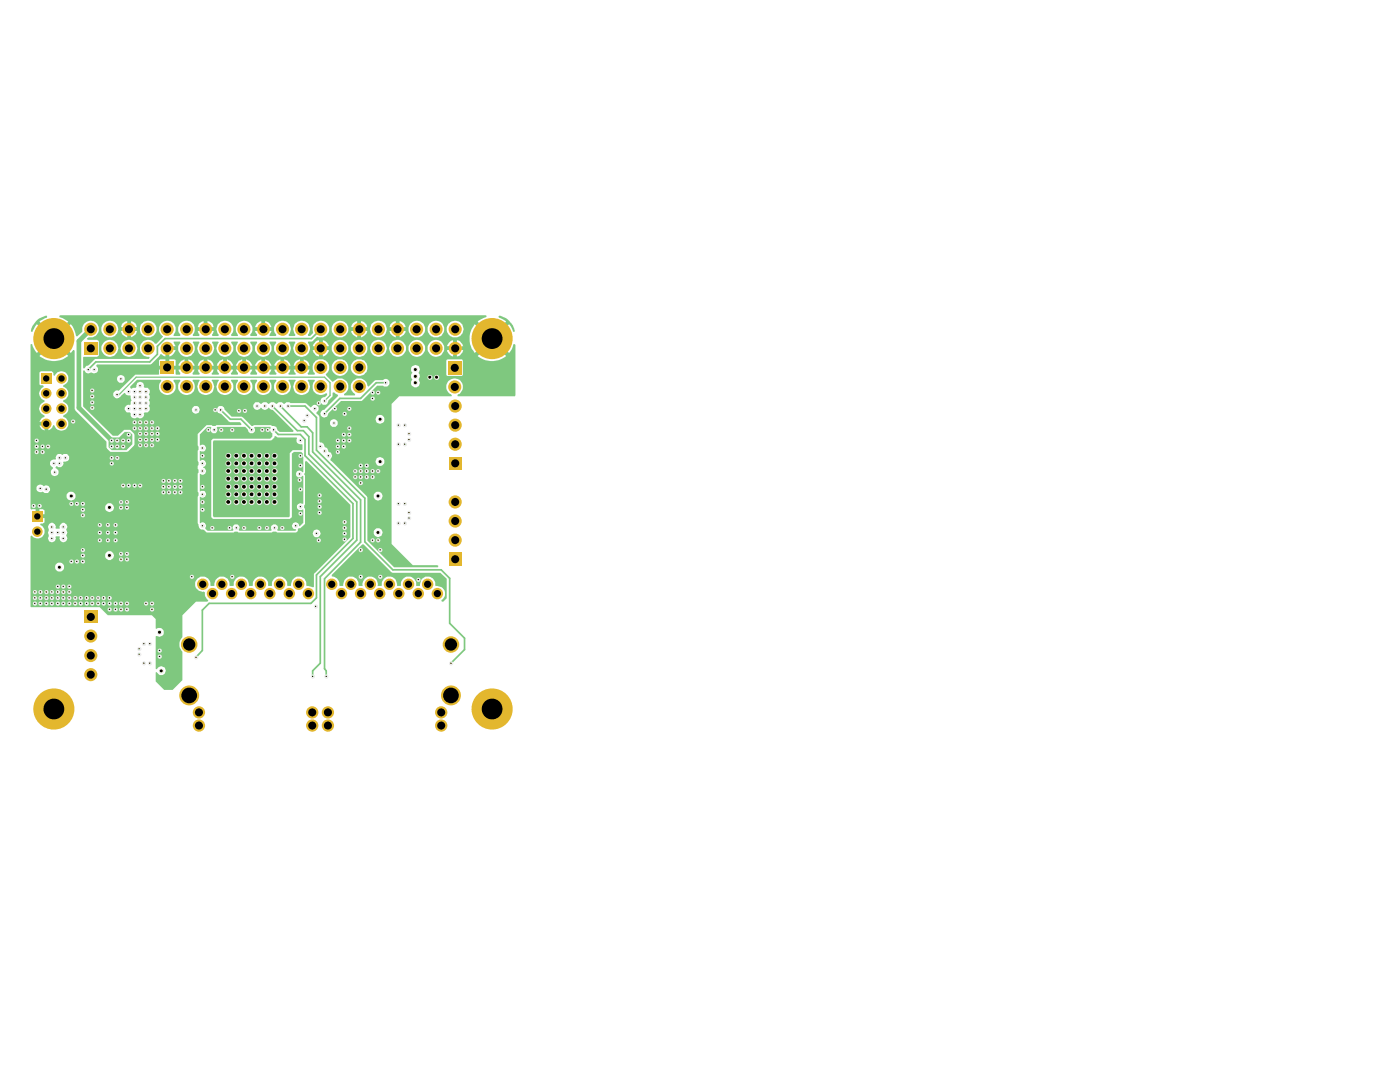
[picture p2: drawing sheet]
<svg xmlns="http://www.w3.org/2000/svg" width="279mm" height="216mm" viewBox="0 0 279 216" stroke-linecap="round" stroke-linejoin="round" font-family="sans-serif">
<g fill="#7fc87f">
<path d="M7.2 64.1l.7-.6 1.4-.5v.4l-1.4 .8 2.8 2.9 2.9-2.9-1.1-.7-.6-.2v-.3l.1-.1h84.9l.2 .1-.2 .3-1.6 .9 2.9 2.9 2.8-2.9-1.4-.8-.1-.2 .1-.2a4 4 0 0 1 3.1 3.1h-.3l-.5-1-.3-.4-2.9 2.9 2.9 2.8 .6-.8 .2-.9h.3l.2 .1-.1 10.3h-11.4v-.4l.4-.1a1.66 1.66 0 0 0 .2-2.4 1.67 1.67 0 0 0-2.6 0 1.67 1.67 0 0 0 .7 2.5v.4h-10.4l-1.6 1.5v27.9l4.3 4.3h4.9l.2 .1v.2l-8.8 .1-5.4-5.3v-1.6h1.3a.91 .91 0 0 0 1.1 .9 .91 .91 0 0 0 .6-1.3 .91 .91 0 0 0-1.3-.4l-.3 .3-.1 .5h-1.3v-7.1l-.2-.2h1.5v.2a.88 .88 0 0 0 1.3 .5 .88 .88 0 0 0 0-1.4 .88 .88 0 0 0-1.3 .4v.3h-1.5l-6.8-6.9h8.6a.9 .9 0 0 0 1.1 .9 .9 .9 0 0 0 .7-1.2 .9 .9 0 0 0-1.3-.4h-.2l-.3 .7h-8.6l-.3-.2v-.4a.8 .8 0 0 0 .2-.8 .8 .8 0 0 0-.7-.5 .9 .9 0 0 0-.7-1l-.2-.6-.8-.5v-3.7h2.1l.1 .4 .3 .4h.7a.83 .83 0 0 0 .1-1.4l-.4-.2h8.2l.2 .6a.91 .91 0 0 0 1.3 .2 .91 .91 0 0 0 .1-1.4 .91 .91 0 0 0-1.3 .1l-.3 .5h-8.4a.72 .72 0 0 0-.6 .8h-2.1v-1.3l-.6-.6v-.2l.3-.3a.8 .8 0 0 0-.1-.9 .8 .8 0 0 0-.9-.2l-.5 .4-1-.9h-3l-.3-.1h-.6l-.3 .3-.6-.3h-.6l-.4 .3-.5-.3h-.6l-.4 .3-.5-.3h-.6l-.4 .3-.6-.3h-.6l-.2 .1a.77 .77 0 0 0 0 1.2 .77 .77 0 0 0 1.2-.2l.3 .1a.69 .69 0 0 0 1.2-.1l.9 .4 4.2 4.1-.1 .3h-2.7l-.4-.4-.3-.6-.8-.2-.2-.2h-3.4l-.5 .2-1.8-1.8-2.2-.1-1.4-1.4-.1-.4-.3-.3h-.6a.79 .79 0 0 0-.5 .9 .79 .79 0 0 0 .8 .6l1.4 1.6 .4 .1h2l.3 .5-5 .1-.2 .2-1.8-.2-1.7 1.8v2.3l.1 .2v.6l-.1 .2v2l.1 .3v.6l-.1 .2v.6l.1 .1v.6l-.1 .2v3.6l.1 .2v.6l-.1 .2v5.3l.1 .2a.99 .99 0 0 0 1.1 1.1l.5 .6h5.4l.2-.2h.6l.2 .2h6.7l.1-.2h.7l.2 .2 4-.1 .3-.8h.3l1-.8v-3.1l-.2-.2v-.5l.2-.1v-5.8l-.2-.3 .2-.3v-2.1l.1-.3 .2 .1 8.7 8.8v6.4l-7.2 7.2v2.7l-.3 .1-1.2-.3-.1-.7a1.59 1.59 0 0 0-1.2-1.1 1.61 1.61 0 0 0-1.8 1.8l-.8-.1a1.55 1.55 0 0 0-1.6-1.8 1.55 1.55 0 0 0-1.4 1.9h-.8v-.7a1.6 1.6 0 0 0-1.9-1.2 1.6 1.6 0 0 0-1.2 1.9l-.7-.1a1.59 1.59 0 0 0-1.6-1.8 1.59 1.59 0 0 0-1.5 1.9l-.8-.1a1.5 1.5 0 0 0-1.4-1.8 1.5 1.5 0 0 0-1.6 1.8v.1l-.8-.1a1.54 1.54 0 0 0-1.3-1.8 1.54 1.54 0 0 0-1.8 1.5 1.54 1.54 0 0 0 1.6 1.6l.1-.1 .3 .2 .1 .8 .6 .9-.2 .2h-2.3l-2.7 2.7v4.4a1.96 1.96 0 0 0 0 2.8v5.7l-1.9 2h-1.7l-1.7-1.7 .1-1.9a1.27 1.27 0 0 0 1.2 .6 .89 .89 0 0 0 .6-.8 .89 .89 0 0 0-.6-.9 .91 .91 0 0 0-1.1 .5l-.2-.1 .1-6.5a.97 .97 0 0 0 1.1 0 .97 .97 0 0 0 .3-1.2 1.04 1.04 0 0 0-1.4-.2l-.1-2-.8-.7h-8.8l-1.6-1.6h-13.7l-.1-8h4.9v.2a.91 .91 0 0 0 1.4 .5 .91 .91 0 0 0 0-1.5 .91 .91 0 0 0-1.4 .5v.3h-4.9v-2.4h14.9a.88 .88 0 0 0 .6 .9 .88 .88 0 0 0 1-.4 .89 .89 0 0 0-.3-1.2 .89 .89 0 0 0-1.2 .3l-.1 .4h-14.9v-3.8l.2-.2 .5 .5 .6 .1h2.2a.79 .79 0 0 0 .9 .7 .79 .79 0 0 0 .6-1l.8-.1a1.03 1.03 0 0 0 .9 1.2 .9 .9 0 0 0 .4-1.4l.2-.4h49l.3 .6 .2 .2h.6l.4-.5a.78 .78 0 0 0-.6-1 .78 .78 0 0 0-.9 .7h-49l.1-.1-.3-.6a.78 .78 0 0 0 .1-1 .78 .78 0 0 0-.9-.3l-.5 .5v.6l-.8-.1a.78 .78 0 0 0-.8-1.1 .78 .78 0 0 0-.6 1.2l-.1 .8 .1 .7-.1 .4h-1.8a1.42 1.42 0 0 0 1.1-1.2 1.42 1.42 0 0 0-.9-1.5l.1-.2h.4l.4-.3v-.8h-1.7l-.1-1.8h-.9h1.7v1h1v-.7l-.4-.3h-2.3l-.1-.3h14.9a.88 .88 0 0 0 .6 .8 .88 .88 0 0 0 1-.3 .89 .89 0 0 0-.3-1.3 .89 .89 0 0 0-1.2 .3l-.1 .5h-14.9v-2.3h7.2v.2a.97 .97 0 0 0 1.5 .4 .9 .9 0 0 0-.2-1.4 .9 .9 0 0 0-1.3 .8h-7.2v-1.6h1.2l.1 .5 .6 .3 .5-.1 .4 .3h.7l.1-.2a.78 .78 0 0 0 .1-1.1 .78 .78 0 0 0-1.1-.1 .79 .79 0 0 0-.9-.3 .79 .79 0 0 0-.5 .7h-1.2v-4.9h3.9l.1 .4 .5 .4-.4 .5a.79 .79 0 0 0 .7 1.2 .79 .79 0 0 0 .7-1.2l-.5-.4 .1-.4 1 .2 .4-.5v-.5a.97 .97 0 0 0 1.1-1.3l-.3-.3h-.7l-.2 .2-.3-.2h-.6a1.09 1.09 0 0 0-.5 1.1l-.7 .1a.6 .6 0 0 0-.4 .7h-3.9v-7.6h1.8l.4 .7 .6 .3v-1h-2.8v-3.4h1.7l.3 .9 .8 .5v.2l-.6 .4-.4 .7h1.6l.1 .1v1.6a1.74 1.74 0 0 0 1.1-1.1l.2 .2a1.42 1.42 0 0 0 2.4 .5 1.42 1.42 0 0 0-.7-2.4l.1-.2a1.42 1.42 0 0 0 1-1.4 1.42 1.42 0 0 0-1.1-1.3l.1-.4a1.42 1.42 0 0 0 1-1.3 1.42 1.42 0 0 0-1.1-1.4l.1-.2a1.46 1.46 0 0 0 .5-2.4 1.46 1.46 0 0 0-2.4 .5l-.1-.2v-.4l-.4-.3-2.3 .1-.1 .1v2.4l.1 .2h.5l.2 .1-.1 .2a1.47 1.47 0 0 0-.7 1.5 1.47 1.47 0 0 0 1 1.2l-.1 .3a1.63 1.63 0 0 0-1 1.3h-1.7v-10.5h1.8l.1 .2a4.6 4.6 0 0 0 5.6-.2l-2.9-2.8-2.8 2.8h-1.8v-2.3h.3l.4 .9 .6 .8 2.8-2.8h1.1l2.8 2.8 .5-.6h.2l.2 12.1 6.2 6.2v1.2l.8 .9h3.4l1.4-1.5v-2.2l-.8-.7h-1.2l-1.3 1.1h-1l-5.9-5.8v-2.4h6v.2a.82 .82 0 0 0 .8 .6l.6-.3 .8-.8 .5 .4 .7 .1 .2 1-.1 .3v.5l-.2 .2a.78 .78 0 0 0-1 .4 .78 .78 0 0 0 .4 1h.6l.2 .2 .1 .6 .3 .3 .5 .1 .5-.2a.76 .76 0 0 0 .9 0 .76 .76 0 0 0 .3-.8l.2-.2h.6l.4-.5h8.4l.1 .2a.79 .79 0 0 0 1.3 .4 .79 .79 0 0 0-.3-1.4h-.6l-.5 .8h-8.4v-.4l-.2-.3 .2-.5v-.4l-.2-.2 .2-.5v-.4l-.2-.3 .2-.9-.4-.5h-.6l-.2-.2a.75 .75 0 0 0-.7-1 .75 .75 0 0 0-.7 .9l-.2 .3h-.6l-.2 .2-.3-.2v-.3l1.3-1.3h4.8l.1 .2a1.67 1.67 0 0 0 0 2.4 1.67 1.67 0 0 0 2.4 0 1.67 1.67 0 0 0 0-2.4l.1-.2 1.3 .1a2.21 2.21 0 0 0-.4 1.9 1.68 1.68 0 0 0 2.5 .8 1.68 1.68 0 0 0 .3-2.6l.1-.2h1.3v.2a1.69 1.69 0 0 0 .1 2.4 1.69 1.69 0 0 0 2.4-.1 1.69 1.69 0 0 0-.1-2.4l.1-.1 1.4 .1a1.71 1.71 0 0 0 .6 2.8 1.71 1.71 0 0 0 2.3-1.8l-.5-1v-.1h1.3l.1 .2a1.67 1.67 0 0 0 .1 2.4 1.67 1.67 0 0 0 2.3 0 1.67 1.67 0 0 0 .1-2.4v-.2l1.3 .1a2.21 2.21 0 0 0-.3 1.9 1.68 1.68 0 0 0 2.4 .8 1.68 1.68 0 0 0 .4-2.6v-.2h1.2l.2 .1a1.69 1.69 0 0 0 0 2.4 1.69 1.69 0 0 0 2.4 0 1.69 1.69 0 0 0 0-2.4l.1-.1 1.3 .1a2.23 2.23 0 0 0-.2 2.2 1.7 1.7 0 0 0 2.5 .4 1.7 1.7 0 0 0 .1-2.6l.1-.1h1.2l.1 .2-.2 .3a1.68 1.68 0 0 0 .3 2.1 1.68 1.68 0 0 0 2.1 .1l.3 .1v.2l-.4 .4a.77 .77 0 0 0-.8 .4 .77 .77 0 0 0 0 .8l.3 .4h.6l.3-.2 .2-.7 .8-.7 .2-.9h.2l.7 .4 .1 .3-2.7 2.7a.82 .82 0 0 0-.8 .5 .82 .82 0 0 0 .3 .9 .81 .81 0 0 0 1.2-.6l2.5-2.5h4.2l3.1-3 2 .1 .3-.3 .1-.4h4.3v.2a.87 .87 0 0 0 .8 .7 .87 .87 0 0 0 .8-.4 .92 .92 0 0 0 0-1l.2-.8-.1-.4h5.4l.1 .3h3l.2-.2v-2.8l-.2-.3-3 .1-.1 2.9h-5.4l-.1-.5 .2-.5a.92 .92 0 0 0-.6-.9 .92 .92 0 0 0-1.1 .4 1.08 1.08 0 0 0 .2 1.2 .99 .99 0 0 0 0 1.4l-.3 .6h-4.3a.72 .72 0 0 0-.4-.7 .72 .72 0 0 0-.8 .2h-1.6l-1.3 1.2-.3-.1-.2-.7a1.69 1.69 0 0 0-2.3-.5 1.69 1.69 0 0 0-.5 2.3l.6 .6-.1 .2h-2.1v-.2l.1-.2a1.68 1.68 0 0 0 .7-1.7 1.68 1.68 0 0 0-1.2-1.3h-.9l-1 .7-1.3-1.3-.1-.2a1.53 1.53 0 0 0 .7-1.4h.5v.4a1.67 1.67 0 0 0 1.8 1.3 1.67 1.67 0 0 0 1.5-1.7h.5v.4a1.67 1.67 0 0 0 2.7 1 1.67 1.67 0 0 0-.5-2.9 1.59 1.59 0 0 0-2.2 1.5h-.5l-.2-.9-.6-.5-.3-.1a1.59 1.59 0 0 0-2.2 1.5h-.5l-.3-.9-.9-.7a1.89 1.89 0 0 0-1.9 .8l-.2 .6a1.51 1.51 0 0 0 .4 1.3l-.1 .4h-1.2l-.1-.3 .4-.8h-3.2l.4 1-1.3 .1-.1-.3 .4-.8h-3.2l.4 .8-.1 .3h-1.3v-.4l.4-.7h-3.3l.4 .7v.3l-1.3 .1v-.4l.4-.7h-3.3l.4 .7v.3l-1.4 .1v-.3l.4-.8h-3.2l.4 1-1.4 .1-.1-.3 .5-.8h-3.2l.4 .8-.1 .3h-1.3l-.1-.4 .5-.7h-3.3l.4 1-.9 .1-.1-1.1h-3.3v1.1h-4.7l-3.3 3.2h-.7l-.3 .3-.1 .4h-6v-3.1h6.8v.4l.4 .4h.7a.82 .82 0 0 0 .1-1.4 .78 .78 0 0 0-.8-.1 .78 .78 0 0 0-.4 .7h-6.8v-1.6l.2-.1a.81 .81 0 0 0 1.3 .4 .93 .93 0 0 0 1.5-.4v-.4l-.4-.5h13.8v-1.3l-1.2 .1-.1 1.2h-12.5l.2-.3h10.7l1.1-1h2.6v1.3h3v-1.3h.8v1.3h3v-1.3h.8v1.3h3.1v-1.3h.8v1.3h3v-1.3h.8v1.3h3.1v-1.3h.7v1.3h3.1v-1.3h.7v1.3h3.2v-1.3h.7v1.3h1.2a1.64 1.64 0 0 0-1.6-1.3 1.64 1.64 0 0 0-1.6 1.3h-.6l-.2-.5a1.64 1.64 0 0 0-1.7-.9 1.64 1.64 0 0 0-1.3 1.4h-.6l-.1-.3a1.68 1.68 0 0 0-1.7-1 1.68 1.68 0 0 0-1.5 1.3h-.5l-.1-.3a1.68 1.68 0 0 0-1.7-1.1 1.68 1.68 0 0 0-1.5 1.4h-.6v-.3a1.68 1.68 0 0 0-1.7-1 1.68 1.68 0 0 0-1.5 1.3h-.6l-.2-.5a1.65 1.65 0 0 0-1.7-.8 1.65 1.65 0 0 0-1.3 1.3h-.6l-.1-.3a1.62 1.62 0 0 0-1.7-1.1 1.62 1.62 0 0 0-1.5 1.4h-.6v-1.1l-.2-.2h-3.6l.8-1 1 .4v-1.3h.8v1.3l.6-.2 .6-1.1h-2v-.5l.2-.2h1.8l-.4-.8 .1-.1h1.3a2.12 2.12 0 0 0-.4 1.9 1.7 1.7 0 0 0 2.5 .9 1.7 1.7 0 0 0 .3-2.7l.1-.1h1.2l.1 .2-.2 .3a1.69 1.69 0 0 0 .5 2.2 1.69 1.69 0 0 0 2.2-.2 1.69 1.69 0 0 0 0-2.3l.1-.2h1.1l.2 .1a1.69 1.69 0 0 0-.1 2.4 1.69 1.69 0 0 0 2.4 .1 1.69 1.69 0 0 0 .1-2.4l.1-.2h1.2v.2a1.69 1.69 0 0 0 1.1 2.8 1.69 1.69 0 0 0 1.7-2.5l-.2-.3v-.2h1.3a2.12 2.12 0 0 0-.3 1.9 1.67 1.67 0 0 0 1.5 1.1 1.67 1.67 0 0 0 1.6-1.1 1.82 1.82 0 0 0-.3-1.8v-.1h1.3a2.12 2.12 0 0 0-.3 1.9 1.7 1.7 0 0 0 2.5 .8 1.7 1.7 0 0 0 .3-2.6l.1-.1h1.1l.1 .2a1.67 1.67 0 0 0 .5 2.6 1.67 1.67 0 0 0 2.4-1.2h.6l.2 .6a1.35 1.35 0 0 0 1.1 .7v-1.3h.7l.1 1.3a1.54 1.54 0 0 0 1.1-1.3h-3.8l.1-.3h4.3v.3a1.67 1.67 0 0 0 1.8 1.4 1.67 1.67 0 0 0 1.5-1.7h.5v.3a1.67 1.67 0 0 0 1.8 1.4 1.67 1.67 0 0 0 1.5-1.7h.5l.1 .3a1.66 1.66 0 0 0 1.8 1.4 1.66 1.66 0 0 0 1.5-1.7h.4l.1 .3a1.66 1.66 0 0 0 1.8 1.4 1.66 1.66 0 0 0 1.5-1.7h.5v.3a1.67 1.67 0 0 0 1.8 1.4 1.67 1.67 0 0 0 1.5-1.7h.5v.3a1.72 1.72 0 0 0 2.8 1.1l.5-1.1h.6v.3a1.61 1.61 0 0 0 1.2 1v-1.3h.8v1.3l4.1-.1a4.4 4.4 0 0 0 5.7 0l-2.8-2.8-2.9 2.8h-3.7l.7-.6 .2-.6h-3.9v-.7h1.8v-1.2h.8v1.2h1.3l-.2-.4a1.65 1.65 0 0 0-1.7-.9 1.65 1.65 0 0 0-1.4 1.3h-.6l-.1-.4a1.65 1.65 0 0 0-1.9-.8 1.65 1.65 0 0 0-1.3 1.6h-.5v-.3a1.67 1.67 0 0 0-1.8-1.4 1.67 1.67 0 0 0-1.5 1.7h-.5v-.3a1.71 1.71 0 0 0-1.8-1.4 1.71 1.71 0 0 0-1.6 1.7h-.4l-.1-.3a1.67 1.67 0 0 0-1.8-1.4 1.67 1.67 0 0 0-1.5 1.7h-.5v-.3a1.67 1.67 0 0 0-1.8-1.4 1.67 1.67 0 0 0-1.5 1.7h-.5v-.3a1.67 1.67 0 0 0-1.8-1.4 1.67 1.67 0 0 0-1.5 1.7h-4.3l-.1-.3 1.9-.1v-1.2h.7v1.2h1.2a1.63 1.63 0 0 0-1.5-1.3 1.63 1.63 0 0 0-1.6 1.1l-.1 .2h-.6l-.3-.9h.8l.6-.6h30.8l.1 1.1 .3 .9 .6 .8 2.9-2.8-2.9-2.9-.7 1.3-.3 1.6h-30.8l.3-.4a1.79 1.79 0 0 0 2.5-1.5h.5l.1 .6 .6 .8a1.67 1.67 0 0 0 2.5-.8l.1-.3h.6v.3l.3 .5 .9 .5v-1.3h.7l.1 1.3a1.86 1.86 0 0 0 1.2-1.3h-3.8v-.3h4.3l.1 .3a1.55 1.55 0 0 0 2.4 1.1 1.3 1.3 0 0 0 .8-1.1h.6l.2 .5 1 .8 .1-1.3h.8v1.3l.8-.5 .3-.5v-.3h-3.8l.1-.3h4.3l.1 .6 .6 .8a1.66 1.66 0 0 0 2.6-1.1v-.3h.5a1.68 1.68 0 0 0 1.2 1.6h1l.6-.2 .5-.8v-.6h.6v.6l.3 .4 .6 .4a1.64 1.64 0 0 0 2.3-.8 1.67 1.67 0 0 0-1.3-2.3 1.67 1.67 0 0 0-1.9 1.7h-.6v-.3a1.67 1.67 0 0 0-1.8-1.4 1.67 1.67 0 0 0-1.5 1.7h-.5v-.3a1.67 1.67 0 0 0-1.8-1.4 1.67 1.67 0 0 0-1.5 1.7h-4.3l-.1-.3 1.9-.1v-1.2h.8v1.2h1.1a1.39 1.39 0 0 0-1.1-1.2 1.63 1.63 0 0 0-2.1 1.2h-.6l-.1-.2a1.66 1.66 0 0 0-1.8-1.1 1.66 1.66 0 0 0-1.4 1.7h-4.3v-.4h1.8v-1.2h.7v1.2h1.3l-.1-.2a1.37 1.37 0 0 0-1.1-1 1.65 1.65 0 0 0-2 1v.2h-.6a1.68 1.68 0 0 0-1.8-1.3 1.68 1.68 0 0 0-1.5 1.7h-.5v-.3a1.71 1.71 0 0 0-2.2-1.3 1.71 1.71 0 0 0-1 2.4l-.6 .6h-.4v-.4a1.66 1.66 0 0 0-.2-2.3 1.66 1.66 0 0 0-2.2 0 1.66 1.66 0 0 0-.2 2.3l-.1 .4h-1.1l-.1-.2a1.68 1.68 0 0 0 0-2.4 1.68 1.68 0 0 0-2.4 0 1.47 1.47 0 0 0-.1 2.2l-.1 .4h-1.2v-.2l.4-.9h-3.3l.4 .7v.3h-1.3l.4-1v-.7h1.8v-1.2h.7v1.2h1.3a1.72 1.72 0 0 0-1.7-1.3 1.72 1.72 0 0 0-1.6 1.3h-.5l-.3-.5a1.69 1.69 0 0 0-2.4-.4 1.69 1.69 0 0 0-.2 2.5l-.1 .2h-1.2l-.1-.4 .2-.2a1.68 1.68 0 0 0-.5-2.2 1.68 1.68 0 0 0-2.2 .3 1.68 1.68 0 0 0 .1 2.3l-.2 .2h-1.1l-.1-.4 .4-.7h-3.2l.3 .7-.1 .4h-1.2l-.1-.2 .4-.6 .1-1h1.7v-1.2h.8v1.2h1.3a1.66 1.66 0 0 0-1.6-1.3 1.66 1.66 0 0 0-1.6 1.3h-.6l-.1-.2a1.64 1.64 0 0 0-2.4-.9 1.64 1.64 0 0 0-.4 2.5l-.1 .4-1.3-.1a1.95 1.95 0 0 0 0-2.5 1.66 1.66 0 0 0-2.4 .1 1.66 1.66 0 0 0 .3 2.5v.1l-1.3 1.4h-.3a1.66 1.66 0 0 0-2.9 .3 1.66 1.66 0 0 0 1.8 2.3l.1 .3-.2 .1h-10.7l-1.3 1.3-.4 .1-.5 .6-.2-.2v-2.1l2.8-.1 .3-.3v-1.4h.5a1.69 1.69 0 0 0 1.7 1.7 1.69 1.69 0 0 0 1.7-1.7h.4l.1 .3a1.64 1.64 0 0 0 2.6 1.1 1.64 1.64 0 0 0 0-2.8 1.64 1.64 0 0 0-2.6 1.1l-.1 .3h-.4a1.69 1.69 0 0 0-1.7-1.7 1.69 1.69 0 0 0-1.7 1.7h-.5l-.1-1.5-.2-.2h-1.9l-.1-.2 .2-.2a1.76 1.76 0 0 0 2.1-1.7h.5l.1 .6 .3 .4 .6 .4a1.65 1.65 0 0 0 2.3-1.1h.6l.4 .8 .8 .5 .1-1.3h.8v1.3l.8-.5 .3-.8h-3.8l.1-.3h4.3v.3a1.65 1.65 0 0 0 2.3 1.2 1.65 1.65 0 0 0 .7-2.5 1.65 1.65 0 0 0-1.9-.6 1.65 1.65 0 0 0-1.1 1.6h-4.3l-.1-.3 1.9-.1v-1.2h.8v1.2h1.1a1.66 1.66 0 0 0-1.6-1.3 1.66 1.66 0 0 0-1.6 1.3h-.6l-.1-.2a1.66 1.66 0 0 0-1.8-1.1 1.66 1.66 0 0 0-1.4 1.7h-.5v-.3a1.69 1.69 0 0 0-1.6-1.4 1.69 1.69 0 0 0-1.7 1.4v.8l-1.1 .9-.6-1.5-.6-.9-2.8 2.9h-1.1l-2.8-2.9-.9 1.5h-.2a.97 .97 0 0 1 .1-1.1z"/>
<path d="M66.2 114.7l6.1-6.1h.3l5.4 5.5 .3 .2h9.6l1.3 1.2v3.9l-.7 .7-.4-.2a1.61 1.61 0 0 0 .6-2 1.61 1.61 0 0 0-1.8-1 1.59 1.59 0 0 0-1.5-1.9 1.59 1.59 0 0 0-1.6 1.9h-.7a1.56 1.56 0 0 0-1.6-1.9 1.56 1.56 0 0 0-1.5 1.9h-.8a1.59 1.59 0 0 0-1.5-1.9 1.59 1.59 0 0 0-1.6 1.9h-.7a1.87 1.87 0 0 0-1-1.8 1.52 1.52 0 0 0-2 1.7h-.9a1.55 1.55 0 0 0-1.5-1.8 1.55 1.55 0 0 0-1.5 1.9h-.7a1.75 1.75 0 0 0-1.6-1.9z"/>
<path d="M42.6 88l11.6-.1 .7-.9h.2l.3 .3 3.9 .1v.9l.3 .3 .8 .1v1l-2 .1-.6 .6v12.6l-.1 .2-15.1-.1z"/>
<path d="M21.7 87.6l.3-.3h1.8l1.1-1.1h1l.5 .5v1.9l-1.1 1.2h-3l-.6-.6z"/>
<path d="M41.4 85.2l.8 .1a.93 .93 0 0 0 .2 1.1h.6l.3-.2 .1-.4-.1-.4v-.2h5.6l.5 .5 .5 .7h.6a.75 .75 0 0 0 .2-1.1h3.3a.84 .84 0 0 0 .4 1.1v.7l-.5 .4h-11.4l-.3 .4v15.3l.3 .3h15.3l.4-.3v-12.7l.4-.3h1.5l.3 .3v3.7a.75 .75 0 0 0-1.1-.1 .75 .75 0 0 0 .1 1.1h.6l.4-.3 .1 .1v5.5l-.1 .1a.69 .69 0 0 0-1.1 .2 .69 .69 0 0 0 .4 1l.8-.1v2.6l-.6 .7h-.2a.72 .72 0 0 0-.4-.7 .72 .72 0 0 0-.8 .1l-.3 .5 .3 .6 .6 .2-.2 .2h-3.4l-.2-.2 .2-.2v-.4l-.5-.5h-.5l-.3 .3-.1 1h-6.4v-.9l-.3-.4h-.6a.86 .86 0 0 0-.2 1.2l-5.2 .1-.4-.4a.79 .79 0 0 0-.1-1 .79 .79 0 0 0-1-.1v-5.3a.73 .73 0 0 0 1-.1 .73 .73 0 0 0-.2-1h-.8v-3.4a.78 .78 0 0 0 .8 .1 .78 .78 0 0 0 .4-.7l-.2-.5-.3-.3a.75 .75 0 0 0 .5-.7l-.2-.6-.3-.1-.7 .1v-1.9a.97 .97 0 0 0 1.1-.2l.1-.4-.2-.5-.3-.2-.7 .2v-2.2z"/>
</g>
<path d="M18.1 65.7l-2.4 2.4v13.3l6.6 6.5" fill="none" stroke="#7fc87f" stroke-width=".93"/>
<path d="M64 65.7l-1.9 1.9h-29.2l-1.5 1.5v1.6l-1.5 1.5h-10.8l-1.5 1.5M77 76.4h-1.9l-3.1 3.1h-4.2l-3 3M44 81.8l2 1.8h2.1l2.1 2.2M54.4 81l4.9 4.9h1.2l1.1 1.2v3.5l9.6 9.6v7.6l-7.3 7.3v17.2l-1.5 1.6v1.1M54.6 85.8l.9 .9h4.4l1 1v3.2l9.5 9.6v6.9l-7.2 7.3v4.6l-1.1 1.1h-20.4l-1.3 1.3v8.1l-1.3 1.3M56 81l4.1 4.2h1.2l1.1 1.2v3.8l9.6 9.5v8.5l-7.2 7.3v17.9l.3 .5v1.1M57.5 81h3.4l2.3 2.3v6.5l9.6 9.6v8.7l5.6 5.6h9.7l1.6 1.7v9l3 2.9v2.3l-2.7 2.7" fill="none" stroke="#7fc87f" stroke-width=".34"/>
<path d="M23.4 78.7h.4l3.4-3.4h37.6l1.1 1.1v2.5l-1.1 1.1" fill="none" stroke="#7fc87f" stroke-width=".25"/>
<g fill="#e3b72e">
<path d="M89.6 91.2h2.5v2.5h-2.5z"/>
<path d="M89.4 72h2.6v2.7h-2.6z"/>
<path d="M89.6 110.3h2.5v2.6h-2.5z"/>
<path d="M8.2 74.5h2v2h-2z"/>
<path d="M6.4 102h2.1v2.1h-2.1z"/>
<path d="M32.1 72h2.6v2.6h-2.6z"/>
<path d="M16.8 68.2h2.6v2.6h-2.6z"/>
<path d="M16.8 121.8h2.6v2.6h-2.6z"/>
<circle cx="90.8" cy="100.2" r="1.31"/>
<circle cx="90.8" cy="88.6" r="1.31"/>
<circle cx="90.8" cy="84.8" r="1.31"/>
<circle cx="90.8" cy="81" r="1.31"/>
<circle cx="90.8" cy="77.2" r="1.31"/>
<circle cx="52.6" cy="73.3" r="1.31"/>
<circle cx="52.6" cy="77.1" r="1.31"/>
<circle cx="56.4" cy="73.3" r="1.31"/>
<circle cx="56.4" cy="77.1" r="1.31"/>
<circle cx="60.2" cy="73.3" r="1.31"/>
<circle cx="60.2" cy="77.1" r="1.31"/>
<circle cx="64" cy="73.3" r="1.31"/>
<circle cx="64" cy="77.1" r="1.31"/>
<circle cx="67.9" cy="73.3" r="1.31"/>
<circle cx="67.9" cy="77.1" r="1.31"/>
<circle cx="71.7" cy="73.3" r="1.31"/>
<circle cx="71.7" cy="77.1" r="1.31"/>
<circle cx="90.8" cy="107.8" r="1.31"/>
<circle cx="90.8" cy="104" r="1.31"/>
<circle cx="85.3" cy="116.6" r="1.14"/>
<circle cx="81.5" cy="116.6" r="1.14"/>
<circle cx="77.7" cy="116.6" r="1.14"/>
<circle cx="90" cy="128.6" r="1.65"/>
<circle cx="87.3" cy="118.4" r="1.14"/>
<circle cx="83.5" cy="118.4" r="1.14"/>
<circle cx="79.6" cy="118.4" r="1.14"/>
<circle cx="75.8" cy="118.4" r="1.14"/>
<circle cx="73.9" cy="116.6" r="1.14"/>
<circle cx="72" cy="118.4" r="1.14"/>
<circle cx="70" cy="116.6" r="1.14"/>
<circle cx="68.2" cy="118.4" r="1.14"/>
<circle cx="66.2" cy="116.6" r="1.14"/>
<circle cx="12.3" cy="75.5" r="1.06"/>
<circle cx="9.2" cy="78.5" r="1.06"/>
<circle cx="12.3" cy="78.5" r="1.06"/>
<circle cx="12.3" cy="81.5" r="1.06"/>
<circle cx="10.7" cy="67.6" r="4.1"/>
<circle cx="9.2" cy="81.5" r="1.06"/>
<circle cx="9.2" cy="84.6" r="1.06"/>
<circle cx="12.3" cy="84.6" r="1.06"/>
<circle cx="7.4" cy="106.1" r="1.06"/>
<circle cx="33.4" cy="77.1" r="1.31"/>
<circle cx="37.2" cy="73.3" r="1.31"/>
<circle cx="37.2" cy="77.1" r="1.31"/>
<circle cx="41.1" cy="73.3" r="1.31"/>
<circle cx="18.1" cy="65.7" r="1.31"/>
<circle cx="21.9" cy="69.5" r="1.31"/>
<circle cx="21.9" cy="65.7" r="1.31"/>
<circle cx="25.7" cy="69.5" r="1.31"/>
<circle cx="25.7" cy="65.7" r="1.31"/>
<circle cx="29.5" cy="69.5" r="1.31"/>
<circle cx="29.5" cy="65.7" r="1.31"/>
<circle cx="41.1" cy="77.1" r="1.31"/>
<circle cx="44.9" cy="73.3" r="1.31"/>
<circle cx="44.9" cy="77.1" r="1.31"/>
<circle cx="48.7" cy="73.3" r="1.31"/>
<circle cx="48.7" cy="77.1" r="1.31"/>
<circle cx="33.4" cy="69.5" r="1.31"/>
<circle cx="33.4" cy="65.7" r="1.31"/>
<circle cx="37.2" cy="69.5" r="1.31"/>
<circle cx="37.2" cy="65.7" r="1.31"/>
<circle cx="41.1" cy="65.7" r="1.31"/>
<circle cx="44.9" cy="65.7" r="1.31"/>
<circle cx="41.1" cy="69.5" r="1.31"/>
<circle cx="44.9" cy="69.5" r="1.31"/>
<circle cx="48.7" cy="69.5" r="1.31"/>
<circle cx="48.7" cy="65.7" r="1.31"/>
<circle cx="52.6" cy="69.5" r="1.31"/>
<circle cx="52.6" cy="65.7" r="1.31"/>
<circle cx="56.4" cy="69.5" r="1.31"/>
<circle cx="56.4" cy="65.7" r="1.31"/>
<circle cx="60.2" cy="69.5" r="1.31"/>
<circle cx="60.2" cy="65.7" r="1.31"/>
<circle cx="64" cy="69.5" r="1.31"/>
<circle cx="64" cy="65.7" r="1.31"/>
<circle cx="67.9" cy="69.5" r="1.31"/>
<circle cx="67.9" cy="65.7" r="1.31"/>
<circle cx="71.7" cy="69.5" r="1.31"/>
<circle cx="71.7" cy="65.7" r="1.31"/>
<circle cx="75.5" cy="69.5" r="1.31"/>
<circle cx="75.5" cy="65.7" r="1.31"/>
<circle cx="79.3" cy="69.5" r="1.31"/>
<circle cx="79.3" cy="65.7" r="1.31"/>
<circle cx="83.1" cy="69.5" r="1.31"/>
<circle cx="83.1" cy="65.7" r="1.31"/>
<circle cx="87" cy="69.5" r="1.31"/>
<circle cx="87" cy="65.7" r="1.31"/>
<circle cx="90.8" cy="69.5" r="1.31"/>
<circle cx="90.8" cy="65.7" r="1.31"/>
<circle cx="98.2" cy="67.6" r="4.1"/>
<circle cx="37.8" cy="138.8" r="1.99"/>
<circle cx="37.8" cy="128.6" r="1.65"/>
<circle cx="39.7" cy="142.2" r="1.23"/>
<circle cx="39.7" cy="144.8" r="1.23"/>
<circle cx="90" cy="138.8" r="1.99"/>
<circle cx="65.4" cy="142.2" r="1.23"/>
<circle cx="65.4" cy="144.8" r="1.23"/>
<circle cx="88" cy="142.2" r="1.23"/>
<circle cx="88" cy="144.8" r="1.23"/>
<circle cx="98.2" cy="141.5" r="4.1"/>
<circle cx="62.3" cy="142.2" r="1.23"/>
<circle cx="62.3" cy="144.8" r="1.23"/>
<circle cx="61.5" cy="118.4" r="1.14"/>
<circle cx="57.7" cy="118.4" r="1.14"/>
<circle cx="59.6" cy="116.6" r="1.14"/>
<circle cx="55.8" cy="116.6" r="1.14"/>
<circle cx="53.8" cy="118.4" r="1.14"/>
<circle cx="52" cy="116.6" r="1.14"/>
<circle cx="50" cy="118.4" r="1.14"/>
<circle cx="48.2" cy="116.6" r="1.14"/>
<circle cx="46.2" cy="118.4" r="1.14"/>
<circle cx="44.3" cy="116.6" r="1.14"/>
<circle cx="42.4" cy="118.4" r="1.14"/>
<circle cx="40.5" cy="116.6" r="1.14"/>
<circle cx="18.1" cy="126.9" r="1.31"/>
<circle cx="18.1" cy="130.8" r="1.31"/>
<circle cx="18.1" cy="134.6" r="1.31"/>
<circle cx="10.7" cy="141.5" r="4.1"/>
</g>
<g fill="none" stroke="#ececec" stroke-width=".25">
<path d="M17.4 73.6h.5v.4h-.5zM18.2 78.9h.4v.4h-.4zM18.2 77.7h.4v.5h-.4zM18.6 73.6h.4v.4h-.4zM23.2 78.6h.4v.4h-.4zM24 75.4h.4v.5h-.4zM25.5 78h.4v.4h-.4zM26.7 78h.4v.4h-.4zM26.7 79.1h.4v.4h-.4zM27.8 79.1h.4v.4h-.4zM27.8 76.8h.4v.4h-.4zM27.8 78h.4v.4h-.4z"/>
<path d="M29 78h.4v.4h-.4zM29 79.1h.4v.4h-.4zM64.6 79.8h.4v.5h-.4zM74.2 78.1h.4v.5h-.4zM74.2 79.3h.4v.5h-.4zM75.3 78.1h.4v.5h-.4zM76.8 76.2h.4v.4h-.4zM7.1 88.9h.4v.4h-.4zM7.1 87.7h.4v.4h-.4zM7.1 90h.4v.4h-.4zM7.9 97.3h.4v.4h-.4zM8.3 88.9h.4v.4h-.4z"/>
<path d="M8.3 90h.4v.4h-.4zM9.1 97.4h.4v.5h-.4zM9.4 88.9h.4v.4h-.4zM10.6 92.3h.4v.4h-.4zM10.8 94.1h.4v.4h-.4zM11.7 91.2h.4v.4h-.4zM11.7 92.3h.4v.4h-.4zM12.9 91.2h.4v.4h-.4zM14.4 83.9h.4v.4h-.4zM18.2 81.2h.4v.4h-.4zM18.2 80.1h.4v.4h-.4zM22.1 91.2h.4v.4h-.4z"/>
<path d="M22.1 92.3h.4v.4h-.4zM22.1 87.7h.4v.4h-.4zM22.1 88.9h.4v.4h-.4zM23.2 91.2h.4v.4h-.4zM23.2 88.9h.4v.4h-.4zM23.2 87.7h.4v.4h-.4zM24 100h.4v.4h-.4zM24.4 96.7h.4v.4h-.4zM24.4 87.7h.4v.4h-.4zM24.4 88.9h.4v.4h-.4zM25.2 100h.4v.4h-.4zM25.5 96.7h.4v.4h-.4z"/>
<path d="M25.5 87.7h.4v.4h-.4zM25.5 86.5h.4v.5h-.4zM25.5 81.4h.4v.4h-.4zM26.7 96.7h.4v.4h-.4zM26.7 85.2h.4v.5h-.4zM26.7 84.1h.4v.4h-.4zM26.7 82.5h.4v.5h-.4zM26.7 81.4h.4v.4h-.4zM26.7 80.3h.4v.4h-.4zM27.8 96.7h.4v.4h-.4zM27.8 85.2h.4v.5h-.4zM27.8 87.5h.4v.5h-.4z"/>
<path d="M27.8 88.6h.4v.5h-.4zM27.8 86.3h.4v.5h-.4zM27.8 84.1h.4v.4h-.4zM27.8 82.5h.4v.5h-.4zM27.8 81.4h.4v.4h-.4zM27.8 80.3h.4v.4h-.4zM29 87.5h.4v.5h-.4zM29 88.6h.4v.5h-.4zM29 86.3h.4v.5h-.4zM29 84.1h.4v.4h-.4zM29 85.2h.4v.5h-.4zM29 80.3h.4v.4h-.4z"/>
<path d="M29 81.4h.4v.4h-.4zM30.1 88.6h.5v.5h-.5zM30.1 87.5h.5v.5h-.5zM30.1 86.3h.5v.5h-.5zM30.1 85.2h.5v.5h-.5zM30.1 84.1h.5v.4h-.5zM31.2 85.2h.5v.5h-.5zM31.2 86.3h.5v.5h-.5zM31.2 87.5h.5v.5h-.5zM32.4 96.9h.4v.5h-.4zM32.4 98h.4v.5h-.4zM32.4 95.7h.4v.5h-.4z"/>
<path d="M33.5 95.7h.4v.5h-.4zM33.5 96.9h.4v.5h-.4zM33.5 98h.4v.5h-.4zM34.7 96.9h.4v.5h-.4zM34.7 95.7h.4v.5h-.4zM34.7 98h.4v.5h-.4zM35.8 96.9h.4v.5h-.4zM35.8 98h.4v.5h-.4zM35.8 95.7h.4v.5h-.4zM39 81.6h.4v.4h-.4zM40.2 93.8h.4v.4h-.4zM40.2 92.3h.4v.4h-.4z"/>
<path d="M40.2 98.5h.4v.4h-.4zM40.2 100h.4v.4h-.4zM40.2 90.7h.4v.5h-.4zM40.2 96.9h.4v.5h-.4zM40.2 89.2h.4v.5h-.4zM41.4 85.6h.4v.4h-.4zM42.6 85.6h.4v.4h-.4zM42.8 81.6h.4v.4h-.4zM43.9 81.6h.4v.4h-.4zM43.9 85.6h.5v.4h-.5zM46.1 85.6h.5v.4h-.5zM47.5 81.8h.4v.4h-.4z"/>
<path d="M48.7 81.8h.4v.4h-.4zM50 85.6h.5v.4h-.5zM51.1 80.8h.5v.5h-.5zM52.2 85.6h.4v.4h-.4zM52.7 80.8h.4v.5h-.4zM53.3 85.6h.4v.4h-.4zM54.2 80.8h.4v.5h-.4zM54.4 85.6h.5v.4h-.5zM55.8 80.8h.4v.5h-.4zM57.3 80.8h.4v.5h-.4zM59.6 94.4h.4v.4h-.4zM59.6 95.6h.4v.4h-.4z"/>
<path d="M59.8 90.7h.4v.5h-.4zM59.8 92.7h.4v.4h-.4zM59.8 87.7h.4v.4h-.4zM59.8 97.4h.4v.5h-.4zM60.5 83.7h.4v.5h-.4zM61.1 82.7h.4v.4h-.4zM62.7 81.4h.4v.4h-.4zM63.4 80.3h.4v.4h-.4zM63.6 98.6h.4v.5h-.4zM63.6 99.8h.4v.5h-.4zM63.8 88.9h.4v.4h-.4zM64.6 82.4h.4v.4h-.4z"/>
<path d="M64.6 89.8h.4v.5h-.4zM65.4 90.7h.4v.5h-.4zM66.5 84.2h.4v.5h-.4zM66.6 81.4h.4v.4h-.4zM67.2 87.7h.4v.4h-.4zM67.2 90h.4v.4h-.4zM67.2 88.9h.4v.4h-.4zM68.4 87.7h.4v.4h-.4zM68.4 86.5h.4v.5h-.4zM68.4 88.9h.4v.4h-.4zM68.6 82.4h.4v.4h-.4zM69.5 85.2h.4v.5h-.4z"/>
<path d="M69.5 86.5h.4v.5h-.4zM69.5 87.7h.4v.4h-.4zM69.5 81.4h.4v.4h-.4zM70.7 95h.4v.4h-.4zM70.7 93.8h.4v.4h-.4zM71.8 96.2h.4v.4h-.4zM71.8 93.8h.4v.4h-.4zM71.8 95h.4v.4h-.4zM71.8 92.7h.4v.4h-.4zM73 93.8h.4v.4h-.4zM73 95h.4v.4h-.4zM73 92.7h.4v.4h-.4z"/>
<path d="M74.2 95h.4v.4h-.4zM74.2 93.8h.4v.4h-.4zM75.3 93.8h.4v.4h-.4zM79.3 88.5h.4v.4h-.4zM79.3 84.7h.4v.4h-.4zM80.6 84.7h.4v.4h-.4zM80.6 88.5h.4v.4h-.4zM81.5 87.5h.4v.5h-.4zM81.5 86.3h.4v.5h-.4zM6.5 100.7h.4v.5h-.4zM6.8 117.9h.4v.5h-.4zM6.8 119.1h.4v.5h-.4z"/>
<path d="M7.7 100.7h.4v.5h-.4zM7.9 119.1h.4v.5h-.4zM7.9 117.9h.4v.5h-.4zM9.1 119.1h.4v.5h-.4zM9.1 117.9h.4v.5h-.4zM10.2 119.1h.4v.5h-.4zM10.2 117.9h.4v.5h-.4zM10.2 105h.4v.4h-.4zM10.2 106.1h.4v.4h-.4zM10.2 107.3h.4v.4h-.4zM11.3 119.1h.5v.5h-.5zM11.3 117.9h.5v.5h-.5z"/>
<path d="M11.3 116.8h.5v.5h-.5zM11.3 106.1h.5v.4h-.5zM12.5 116.8h.4v.5h-.4zM12.5 117.9h.4v.5h-.4zM12.5 119.1h.4v.5h-.4zM12.5 106.1h.4v.4h-.4zM12.5 107.3h.4v.4h-.4zM12.5 105h.4v.4h-.4zM13.6 117.9h.4v.5h-.4zM13.6 116.8h.4v.5h-.4zM13.6 119.1h.4v.5h-.4zM14.1 100.3h.4v.5h-.4z"/>
<path d="M14.1 111.8h.4v.5h-.4zM14.8 119.1h.4v.5h-.4zM15.2 100.3h.4v.5h-.4zM15.2 111.8h.4v.5h-.4zM15.9 119.1h.4v.5h-.4zM16.3 100.3h.5v.5h-.5zM16.3 110.6h.5v.5h-.5zM16.3 111.8h.5v.5h-.5zM16.3 109.5h.5v.5h-.5zM16.3 101.5h.5v.4h-.5zM16.3 102.6h.5v.4h-.5zM17.1 119.1h.4v.5h-.4z"/>
<path d="M18.2 119.1h.4v.5h-.4zM19.4 119.1h.4v.5h-.4zM19.7 107.6h.4v.4h-.4zM19.7 104.5h.4v.5h-.4zM19.7 106.1h.4v.4h-.4zM20.5 119.1h.4v.5h-.4zM21.3 104.5h.4v.5h-.4zM21.3 106.1h.4v.4h-.4zM21.3 107.6h.4v.4h-.4zM21.7 119.1h.4v.5h-.4zM22.9 107.6h.4v.4h-.4zM22.9 104.5h.4v.5h-.4z"/>
<path d="M22.9 106.1h.4v.4h-.4zM24 111.4h.4v.5h-.4zM24 110.3h.4v.5h-.4zM24 101.1h.4v.4h-.4zM25.2 110.3h.4v.5h-.4zM25.2 111.4h.4v.5h-.4zM25.2 101.1h.4v.4h-.4zM38.1 114.9h.4v.4h-.4zM40.2 101.5h.4v.4h-.4zM40.2 104.7h.4v.5h-.4zM42.2 105.1h.4v.5h-.4zM45.6 105.1h.4v.5h-.4z"/>
<path d="M46.1 114.9h.5v.4h-.5zM47 105.1h.4v.5h-.4zM48.5 105.1h.4v.5h-.4zM51.6 105.1h.4v.5h-.4zM53.1 105.1h.4v.5h-.4zM54.6 105.1h.4v.5h-.4zM56.1 105.1h.4v.5h-.4zM58.8 104.7h.5v.5h-.5zM59.8 102.3h.4v.4h-.4zM59.8 100.9h.4v.5h-.4zM63 106.2h.4v.5h-.4zM63.4 107.6h.4v.4h-.4z"/>
<path d="M63.6 102.1h.4v.4h-.4zM63.6 100.9h.4v.5h-.4zM68.6 104h.4v.4h-.4zM68.6 105.1h.4v.5h-.4zM68.6 107.4h.4v.5h-.4zM68.6 106.2h.4v.5h-.4zM71.8 114.9h.4v.4h-.4zM71.8 109.5h.4v.5h-.4zM74.2 107.6h.4v.4h-.4zM75.3 107.6h.4v.4h-.4zM75.7 109.5h.4v.5h-.4zM75.7 114.9h.4v.4h-.4z"/>
<path d="M79.3 100.3h.4v.5h-.4zM79.3 104.2h.4v.5h-.4zM80.6 100.3h.4v.5h-.4zM80.6 104.2h.4v.5h-.4zM81.5 103.2h.4v.4h-.4zM81.5 102.1h.4v.4h-.4zM83.3 115.5h.4v.4h-.4zM6.8 120.2h.4v.5h-.4zM7.9 120.2h.4v.5h-.4zM9.1 120.2h.4v.5h-.4zM10.2 120.2h.4v.5h-.4zM11.3 120.2h.5v.5h-.5z"/>
<path d="M12.5 120.2h.4v.5h-.4zM13.6 120.2h.4v.5h-.4zM14.8 120.2h.4v.5h-.4zM15.9 120.2h.4v.5h-.4zM17.1 120.2h.4v.5h-.4zM18.2 120.2h.4v.5h-.4zM19.4 120.2h.4v.5h-.4zM20.5 120.2h.4v.5h-.4zM21.7 121.4h.4v.4h-.4zM21.7 120.2h.4v.5h-.4zM22.9 121.4h.4v.4h-.4zM22.9 120.2h.4v.5h-.4z"/>
<path d="M24 121.4h.4v.4h-.4zM24 120.2h.4v.5h-.4zM25.2 120.2h.4v.5h-.4zM25.2 121.4h.4v.4h-.4zM27.6 129.3h.4v.4h-.4zM27.6 130.4h.4v.4h-.4zM28.5 132.2h.4v.4h-.4zM28.5 128.3h.4v.4h-.4zM29 120.2h.4v.5h-.4zM29.7 128.3h.4v.4h-.4zM29.7 132.2h.4v.4h-.4zM30.1 121.4h.5v.4h-.5z"/>
<path d="M30.1 120.2h.5v.5h-.5zM31.7 129.6h.4v.5h-.4zM31.7 130.8h.4v.4h-.4zM39 131h.4v.4h-.4zM62.2 134.8h.4v.4h-.4zM62.8 120.8h.4v.4h-.4zM64.9 134.8h.5v.4h-.5zM89.8 132.2h.4v.4h-.4z"/>
<circle cx="82.9" cy="76.4" r=".38"/>
<circle cx="82.9" cy="73.8" r=".38"/>
<circle cx="82.9" cy="75.1" r=".38"/>
<circle cx="85.8" cy="75.3" r=".38"/>
<circle cx="87.2" cy="75.3" r=".38"/>
<circle cx="14.3" cy="99" r=".38"/>
<circle cx="45.6" cy="91" r=".47"/>
<circle cx="45.6" cy="92.5" r=".47"/>
<circle cx="45.6" cy="95.5" r=".47"/>
<circle cx="45.6" cy="97.2" r=".47"/>
<circle cx="45.6" cy="94" r=".47"/>
<circle cx="45.6" cy="98.7" r=".47"/>
<circle cx="47.2" cy="91" r=".47"/>
<circle cx="47.2" cy="97.2" r=".47"/>
<circle cx="47.2" cy="95.5" r=".47"/>
<circle cx="47.2" cy="94" r=".47"/>
<circle cx="47.2" cy="98.7" r=".47"/>
<circle cx="47.2" cy="92.5" r=".47"/>
<circle cx="48.7" cy="91" r=".47"/>
<circle cx="48.7" cy="92.5" r=".47"/>
<circle cx="48.7" cy="97.2" r=".47"/>
<circle cx="48.7" cy="98.7" r=".47"/>
<circle cx="48.7" cy="95.5" r=".47"/>
<circle cx="48.7" cy="94" r=".47"/>
<circle cx="50.2" cy="91" r=".47"/>
<circle cx="50.2" cy="92.5" r=".47"/>
<circle cx="50.2" cy="98.7" r=".47"/>
<circle cx="50.2" cy="95.5" r=".47"/>
<circle cx="50.2" cy="97.2" r=".47"/>
<circle cx="50.2" cy="94" r=".47"/>
<circle cx="51.8" cy="91" r=".47"/>
<circle cx="51.8" cy="97.2" r=".47"/>
<circle cx="51.8" cy="98.7" r=".47"/>
<circle cx="51.8" cy="92.5" r=".47"/>
<circle cx="51.8" cy="94" r=".47"/>
<circle cx="51.8" cy="95.5" r=".47"/>
<circle cx="53.3" cy="91" r=".47"/>
<circle cx="53.3" cy="97.2" r=".47"/>
<circle cx="53.3" cy="94" r=".47"/>
<circle cx="53.3" cy="95.5" r=".47"/>
<circle cx="53.3" cy="98.7" r=".47"/>
<circle cx="53.3" cy="92.5" r=".47"/>
<circle cx="54.8" cy="91" r=".47"/>
<circle cx="54.8" cy="97.2" r=".47"/>
<circle cx="54.8" cy="94" r=".47"/>
<circle cx="54.8" cy="98.7" r=".47"/>
<circle cx="54.8" cy="92.5" r=".47"/>
<circle cx="54.8" cy="95.5" r=".47"/>
<circle cx="75.5" cy="99" r=".38"/>
<circle cx="75.9" cy="83.7" r=".38"/>
<circle cx="75.9" cy="92.2" r=".38"/>
<circle cx="11.9" cy="113.2" r=".38"/>
<circle cx="21.9" cy="101.3" r=".38"/>
<circle cx="21.9" cy="110.9" r=".38"/>
<circle cx="45.6" cy="100.2" r=".47"/>
<circle cx="47.2" cy="100.2" r=".47"/>
<circle cx="48.7" cy="100.2" r=".47"/>
<circle cx="50.2" cy="100.2" r=".47"/>
<circle cx="51.8" cy="100.2" r=".47"/>
<circle cx="53.3" cy="100.2" r=".47"/>
<circle cx="54.8" cy="100.2" r=".47"/>
<circle cx="75.5" cy="106.3" r=".38"/>
<circle cx="31.9" cy="126.2" r=".38"/>
<circle cx="32.2" cy="133.9" r=".38"/>
</g>
<g fill="none" stroke="#e3b72e" stroke-width=".2">
<circle cx="9.3" cy="75.6" r=".64"/>
<circle cx="9.3" cy="78.5" r=".64"/>
<circle cx="10.8" cy="67.6" r="2.07"/>
<circle cx="12.3" cy="75.6" r=".64"/>
<circle cx="12.3" cy="78.5" r=".64"/>
<circle cx="18.2" cy="69.6" r=".8"/>
<circle cx="18.2" cy="65.7" r=".8"/>
<circle cx="22" cy="69.6" r=".8"/>
<circle cx="22" cy="65.7" r=".8"/>
<circle cx="25.8" cy="69.6" r=".8"/>
<circle cx="25.8" cy="65.7" r=".8"/>
<circle cx="29.6" cy="69.6" r=".8"/>
<circle cx="29.6" cy="65.7" r=".8"/>
<circle cx="33.4" cy="77.2" r=".8"/>
<circle cx="33.4" cy="73.4" r=".8"/>
<circle cx="33.4" cy="69.6" r=".8"/>
<circle cx="33.4" cy="65.7" r=".8"/>
<circle cx="37.3" cy="69.6" r=".8"/>
<circle cx="37.3" cy="77.2" r=".8"/>
<circle cx="37.3" cy="65.7" r=".8"/>
<circle cx="37.3" cy="73.4" r=".8"/>
<circle cx="41.1" cy="77.2" r=".8"/>
<circle cx="41.1" cy="73.4" r=".8"/>
<circle cx="41.1" cy="69.6" r=".8"/>
<circle cx="41.1" cy="65.7" r=".8"/>
<circle cx="44.9" cy="77.2" r=".8"/>
<circle cx="44.9" cy="69.6" r=".8"/>
<circle cx="44.9" cy="65.7" r=".8"/>
<circle cx="44.9" cy="73.4" r=".8"/>
<circle cx="48.7" cy="73.4" r=".8"/>
<circle cx="48.7" cy="77.2" r=".8"/>
<circle cx="48.7" cy="65.7" r=".8"/>
<circle cx="48.7" cy="69.6" r=".8"/>
<circle cx="52.6" cy="69.6" r=".8"/>
<circle cx="52.6" cy="77.2" r=".8"/>
<circle cx="52.6" cy="65.7" r=".8"/>
<circle cx="52.6" cy="73.4" r=".8"/>
<circle cx="56.4" cy="65.7" r=".8"/>
<circle cx="56.4" cy="69.6" r=".8"/>
<circle cx="56.4" cy="77.2" r=".8"/>
<circle cx="56.4" cy="73.4" r=".8"/>
<circle cx="60.2" cy="77.2" r=".8"/>
<circle cx="60.2" cy="73.4" r=".8"/>
<circle cx="60.2" cy="69.6" r=".8"/>
<circle cx="60.2" cy="65.7" r=".8"/>
<circle cx="64" cy="69.6" r=".8"/>
<circle cx="64" cy="77.2" r=".8"/>
<circle cx="64" cy="73.4" r=".8"/>
<circle cx="64" cy="65.7" r=".8"/>
<circle cx="67.9" cy="73.4" r=".8"/>
<circle cx="67.9" cy="69.6" r=".8"/>
<circle cx="67.9" cy="65.7" r=".8"/>
<circle cx="67.9" cy="77.2" r=".8"/>
<circle cx="71.8" cy="65.7" r=".8"/>
<circle cx="71.8" cy="73.4" r=".8"/>
<circle cx="71.8" cy="77.2" r=".8"/>
<circle cx="71.8" cy="69.6" r=".8"/>
<circle cx="75.6" cy="65.7" r=".8"/>
<circle cx="75.6" cy="69.6" r=".8"/>
<circle cx="79.4" cy="69.6" r=".8"/>
<circle cx="79.4" cy="65.7" r=".8"/>
<circle cx="83.2" cy="69.6" r=".8"/>
<circle cx="83.2" cy="65.7" r=".8"/>
<circle cx="87.1" cy="65.7" r=".8"/>
<circle cx="87.1" cy="69.6" r=".8"/>
<circle cx="90.8" cy="73.4" r=".8"/>
<circle cx="90.8" cy="77.3" r=".8"/>
<circle cx="90.9" cy="65.7" r=".8"/>
<circle cx="90.9" cy="69.6" r=".8"/>
<circle cx="98.3" cy="67.6" r="2.07"/>
<circle cx="9.3" cy="81.6" r=".64"/>
<circle cx="9.3" cy="84.6" r=".64"/>
<circle cx="12.3" cy="81.6" r=".64"/>
<circle cx="12.3" cy="84.6" r=".64"/>
<circle cx="90.9" cy="81.1" r=".8"/>
<circle cx="90.9" cy="84.9" r=".8"/>
<circle cx="90.9" cy="88.7" r=".8"/>
<circle cx="90.9" cy="92.5" r=".8"/>
<circle cx="7.5" cy="106.1" r=".64"/>
<circle cx="7.5" cy="103.1" r=".64"/>
<circle cx="40.5" cy="116.6" r=".72"/>
<circle cx="42.5" cy="118.5" r=".72"/>
<circle cx="44.3" cy="116.6" r=".72"/>
<circle cx="46.3" cy="118.5" r=".72"/>
<circle cx="48.2" cy="116.6" r=".72"/>
<circle cx="50.1" cy="118.5" r=".72"/>
<circle cx="52" cy="116.6" r=".72"/>
<circle cx="53.9" cy="118.5" r=".72"/>
<circle cx="55.8" cy="116.6" r=".72"/>
<circle cx="57.8" cy="118.5" r=".72"/>
<circle cx="59.6" cy="116.6" r=".72"/>
<circle cx="61.6" cy="118.5" r=".72"/>
<circle cx="66.2" cy="116.6" r=".72"/>
<circle cx="68.2" cy="118.5" r=".72"/>
<circle cx="70.1" cy="116.6" r=".72"/>
<circle cx="72" cy="118.5" r=".72"/>
<circle cx="74" cy="116.6" r=".72"/>
<circle cx="75.8" cy="118.5" r=".72"/>
<circle cx="77.8" cy="116.6" r=".72"/>
<circle cx="79.6" cy="118.5" r=".72"/>
<circle cx="81.6" cy="116.6" r=".72"/>
<circle cx="83.5" cy="118.5" r=".72"/>
<circle cx="85.4" cy="116.6" r=".72"/>
<circle cx="87.3" cy="118.5" r=".72"/>
<circle cx="90.9" cy="100.2" r=".8"/>
<circle cx="90.9" cy="104" r=".8"/>
<circle cx="90.9" cy="107.8" r=".8"/>
<circle cx="90.9" cy="111.6" r=".8"/>
<circle cx="18.2" cy="123.1" r=".8"/>
<circle cx="18.2" cy="127" r=".8"/>
<circle cx="18.2" cy="130.8" r=".8"/>
<circle cx="18.2" cy="134.7" r=".8"/>
<circle cx="37.8" cy="138.8" r="1.57"/>
<circle cx="37.8" cy="128.6" r="1.23"/>
<circle cx="90" cy="138.8" r="1.57"/>
<circle cx="90" cy="128.6" r="1.23"/>
<circle cx="10.8" cy="141.5" r="2.07"/>
<circle cx="39.7" cy="142.2" r=".8"/>
<circle cx="39.7" cy="144.8" r=".8"/>
<circle cx="62.4" cy="142.2" r=".8"/>
<circle cx="62.4" cy="144.8" r=".8"/>
<circle cx="65.5" cy="142.2" r=".8"/>
<circle cx="65.5" cy="144.8" r=".8"/>
<circle cx="88.1" cy="142.2" r=".8"/>
<circle cx="88.1" cy="144.8" r=".8"/>
<circle cx="98.3" cy="141.5" r="2.07"/>
</g>
<g fill="#000">
<path d="M17.5 73.6l.2 .1v.2l-.2-.2zM18.3 79l.2 .1-.1 .1-.2-.1zM18.3 77.8l.2 .1-.1 .1-.2-.1zM18.7 73.6l.2 .1v.2l-.2-.2zM23.3 78.6l.2 .1-.1 .1-.2-.1zM24.1 75.5l.2 .1-.1 .1-.2-.1zM25.6 78l.2 .1-.1 .2-.2-.2zM26.8 78l.2 .1-.1 .2-.2-.2zM26.8 79.1l.2 .1-.1 .2-.2-.2zM27.9 79.1l.2 .1-.1 .2-.2-.2zM27.9 76.8l.2 .2-.1 .1-.2-.1zM27.9 78l.2 .1-.1 .2-.2-.2z"/>
<path d="M29.1 78l.1 .1v.2l-.2-.2zM29.1 79.1l.1 .1v.2l-.2-.2zM74.3 78.2l.2 .1-.1 .1-.2-.1zM74.3 79.4l.2 .1-.1 .1-.2-.1zM75.4 78.2l.2 .1-.1 .1-.2-.1zM76.9 76.3l.2 .1-.1 .1-.2-.1zM82.7 73.5h.4v.5h-.4zM82.7 76.1h.4v.5h-.4zM82.7 74.9h.4v.4h-.4zM85.6 75h.4v.5h-.4zM86.9 75h.4v.5h-.4zM7.2 89l.2 .1-.1 .1-.1-.1z"/>
<path d="M7.2 87.8l.2 .1-.1 .1-.1-.1zM7.2 90.1l.2 .1-.1 .1-.1-.1zM8 97.3l.2 .1-.1 .2-.2-.2zM8.4 89l.2 .1-.1 .1-.2-.1zM8.4 90.1l.2 .1-.1 .1-.2-.1zM9.2 97.5l.2 .1-.1 .1-.2-.1zM9.5 89l.2 .1-.1 .1-.2-.1zM10.7 92.3l.2 .2-.1 .1-.2-.1zM10.9 94.1l.1 .1v.1l-.2-.1zM11.8 91.2l.2 .2-.1 .1-.2-.1zM11.8 92.3l.2 .2-.1 .1-.2-.1zM13 91.2l.2 .2-.1 .1-.2-.1z"/>
<path d="M14 98.7h.4v.5h-.4zM14.5 84l.2 .1-.1 .1-.2-.1zM18.3 81.2l.2 .2-.1 .1-.2-.1zM18.3 80.1l.2 .2-.1 .1-.2-.1zM22.2 91.2l.2 .2-.1 .1-.2-.1zM22.2 92.3l.2 .2-.1 .1-.2-.1zM22.2 87.8l.2 .1-.1 .1-.2-.1zM22.2 89l.2 .1-.1 .1-.2-.1zM23.3 91.2l.2 .2-.1 .1-.2-.1zM23.3 89l.2 .1-.1 .1-.2-.1zM23.3 87.8l.2 .1-.1 .1-.2-.1zM24.5 96.7l.2 .2-.1 .1-.2-.1z"/>
<path d="M24.5 87.8l.2 .1-.1 .1-.2-.1zM24.5 89l.2 .1-.1 .1-.2-.1zM25.6 96.7l.2 .2-.1 .1-.2-.1zM25.6 87.8l.2 .1-.1 .1-.2-.1zM25.6 86.6l.2 .1-.1 .1-.2-.1zM25.6 81.4l.2 .1-.1 .1-.2-.1zM26.8 96.7l.2 .2-.1 .1-.2-.1zM26.8 85.3l.2 .1-.1 .1-.2-.1zM26.8 84.1l.2 .1-.1 .2-.2-.2zM26.8 82.6l.2 .1-.1 .1-.2-.1zM26.8 81.4l.2 .1-.1 .1-.2-.1zM26.8 80.3l.2 .1-.1 .1-.2-.1z"/>
<path d="M27.9 96.7l.2 .2-.1 .1-.2-.1zM27.9 85.3l.2 .1-.1 .1-.2-.1zM27.9 87.6l.2 .1-.1 .1-.2-.1zM27.9 88.7l.2 .1-.1 .1-.2-.1zM27.9 86.4l.2 .1-.1 .1-.2-.1zM27.9 84.1l.2 .1-.1 .2-.2-.2zM27.9 82.6l.2 .1-.1 .1-.2-.1zM27.9 81.4l.2 .1-.1 .1-.2-.1zM27.9 80.3l.2 .1-.1 .1-.2-.1zM29.1 87.6l.1 .1v.1l-.2-.1zM29.1 88.7l.1 .1v.1l-.2-.1zM29.1 86.4l.1 .1v.1l-.2-.1z"/>
<path d="M29.1 84.1l.1 .1v.2l-.2-.2zM29.1 85.3l.1 .1v.1l-.2-.1zM29.1 80.3l.1 .1v.1l-.2-.1zM29.1 81.4l.1 .1v.1l-.2-.1zM30.2 88.7l.2 .1v.1l-.2-.1zM30.2 87.6l.2 .1v.1l-.2-.1zM30.2 86.4l.2 .1v.1l-.2-.1zM30.2 85.3l.2 .1v.1l-.2-.1zM30.2 84.1l.2 .1v.2l-.2-.2zM31.3 85.3l.2 .1v.1l-.2-.1zM31.3 86.4l.2 .1v.1l-.2-.1zM31.3 87.6l.2 .1v.1l-.2-.1z"/>
<path d="M32.5 97l.2 .1v.1l-.2-.1zM32.5 98.1l.2 .1v.1l-.2-.1zM32.5 95.8l.2 .1v.1l-.2-.1zM33.6 95.8l.2 .1v.1l-.2-.1zM33.6 97l.2 .1v.1l-.2-.1zM33.6 98.1l.2 .1v.1l-.2-.1zM34.8 97l.2 .1-.1 .1-.1-.1zM34.8 95.8l.2 .1-.1 .1-.1-.1zM34.8 98.1l.2 .1-.1 .1-.1-.1zM35.9 97l.2 .1-.1 .1-.1-.1zM35.9 98.1l.2 .1-.1 .1-.1-.1zM35.9 95.8l.2 .1-.1 .1-.1-.1z"/>
<path d="M39.1 81.7l.1 .1v.1l-.2-.1zM40.3 93.9l.2 .1-.1 .1-.1-.1zM40.3 92.3l.2 .2-.1 .1-.1-.1zM40.3 98.5l.2 .1-.1 .1-.1-.1zM40.3 90.8l.2 .1-.1 .1-.1-.1zM40.3 97l.2 .1-.1 .1-.1-.1zM40.3 89.3l.2 .1-.1 .1-.1-.1zM41.5 85.7l.2 .1-.1 .1-.2-.1zM42.7 85.7l.2 .1-.1 .1-.2-.1zM42.9 81.7l.1 .1v.1l-.2-.1zM44 81.7l.2 .1-.1 .1-.2-.1zM44 85.7l.2 .1v.1l-.2-.1z"/>
<path d="M46.2 85.7l.2 .1v.1l-.2-.1zM47.6 81.8l.2 .2-.1 .1-.2-.1zM48.8 81.8l.2 .2-.1 .1-.2-.1zM50.1 85.7l.2 .1v.1l-.2-.1zM51.2 80.9l.2 .1v.1l-.2-.1zM52.3 85.7l.1 .1v.1l-.2-.1zM52.8 80.9l.2 .1-.1 .1-.2-.1zM53.4 85.7l.1 .1v.1l-.2-.1zM54.3 80.9l.2 .1-.1 .1-.2-.1zM54.5 85.7l.2 .1v.1l-.2-.1zM55.9 80.9l.2 .1-.1 .1-.2-.1zM57.4 80.9l.2 .1-.1 .1-.1-.1z"/>
<path d="M59.7 94.5l.2 .1-.1 .1-.2-.1zM59.7 95.6l.2 .2-.1 .1-.2-.1zM59.9 90.8l.2 .1-.1 .1-.2-.1zM59.9 92.8l.2 .1-.1 .1-.2-.1zM59.9 87.8l.2 .1-.1 .1-.2-.1zM59.9 97.5l.2 .1-.1 .1-.2-.1zM60.6 83.8l.2 .1v.1l-.2-.1zM61.2 82.8l.2 .1v.1l-.2-.1zM62.8 81.4l.1 .1v.1l-.2-.1zM63.5 80.3l.2 .1-.1 .1-.1-.1zM63.7 98.7l.2 .1-.1 .1-.2-.1zM63.7 99.9l.2 .1-.1 .1-.2-.1z"/>
<path d="M63.9 89l.1 .1v.1l-.2-.1zM64.7 79.9l.2 .1-.1 .1-.2-.1zM64.7 82.4l.2 .1-.1 .2-.2-.2zM64.7 89.9l.2 .1-.1 .1-.2-.1zM65.5 90.8l.2 .1-.1 .1-.2-.1zM66.6 84.3l.2 .1-.1 .1-.2-.1zM66.7 81.4l.2 .1v.1l-.2-.1zM67.3 87.8l.2 .1v.1l-.2-.1zM67.3 90.1l.2 .1v.1l-.2-.1zM67.3 89l.2 .1v.1l-.2-.1zM68.5 87.8l.2 .1-.1 .1-.2-.1zM68.5 86.6l.2 .1-.1 .1-.2-.1z"/>
<path d="M68.5 89l.2 .1-.1 .1-.2-.1zM68.7 82.4l.2 .1-.1 .2-.2-.2zM69.6 85.3l.2 .1-.1 .1-.1-.1zM69.6 86.6l.2 .1-.1 .1-.1-.1zM69.6 87.8l.2 .1-.1 .1-.1-.1zM69.6 81.4l.2 .1-.1 .1-.1-.1zM70.8 95l.2 .2-.1 .1-.2-.1zM70.8 93.9l.2 .1-.1 .1-.2-.1zM71.9 96.2l.2 .1-.1 .2-.2-.2zM71.9 93.9l.2 .1-.1 .1-.2-.1zM71.9 95l.2 .2-.1 .1-.2-.1zM71.9 92.8l.2 .1-.1 .1-.2-.1z"/>
<path d="M73.1 93.9l.2 .1-.1 .1-.2-.1zM73.1 95l.2 .2-.1 .1-.2-.1zM73.1 92.8l.2 .1-.1 .1-.2-.1zM74.3 95l.2 .2-.1 .1-.2-.1zM74.3 93.9l.2 .1-.1 .1-.2-.1zM75.4 93.9l.2 .1-.1 .1-.2-.1zM75.2 98.7h.4v.5h-.4zM75.7 83.4h.4v.5h-.4zM75.7 91.9h.4v.4h-.4zM79.4 88.5l.2 .1v.2l-.2-.2zM79.4 84.7l.2 .1v.1l-.2-.1zM80.7 84.7l.2 .1-.1 .1-.2-.1z"/>
<path d="M80.7 88.5l.2 .1-.1 .2-.2-.2zM81.6 87.6l.1 .1v.1l-.2-.1zM81.6 86.4l.1 .1v.1l-.2-.1zM6.6 100.8l.2 .1-.1 .1-.1-.1zM6.9 118l.2 .1-.1 .1-.2-.1zM6.9 119.2l.2 .1-.1 .1-.2-.1zM7.8 100.8l.2 .1-.1 .1-.2-.1zM8 119.2l.2 .1-.1 .1-.2-.1zM8 118l.2 .1-.1 .1-.2-.1zM9.2 119.2l.2 .1-.1 .1-.2-.1zM9.2 118l.2 .1-.1 .1-.2-.1zM10.3 119.2l.2 .1-.1 .1-.2-.1z"/>
<path d="M10.3 118l.2 .1-.1 .1-.2-.1zM10.3 105l.2 .2-.1 .1-.2-.1zM10.3 106.1l.2 .2-.1 .1-.2-.1zM10.3 107.3l.2 .1-.1 .2-.2-.2zM11.5 119.2l.1 .1v.1l-.2-.1zM11.5 118l.1 .1v.1l-.2-.1zM11.5 116.9l.1 .1v.1l-.2-.1zM11.5 106.1l.1 .2v.1l-.2-.1zM11.6 113h.5v.4h-.5zM12.6 116.9l.1 .1v.1l-.2-.1zM12.6 118l.1 .1v.1l-.2-.1zM12.6 119.2l.1 .1v.1l-.2-.1z"/>
<path d="M12.6 106.1l.1 .2v.1l-.2-.1zM12.6 107.3l.1 .1v.2l-.2-.2zM12.6 105l.1 .2v.1l-.2-.1zM13.7 118l.2 .1v.1l-.2-.1zM13.7 116.9l.2 .1v.1l-.2-.1zM13.7 119.2l.2 .1v.1l-.2-.1zM14.2 100.4l.1 .1v.1l-.2-.1zM14.2 111.9l.1 .1v.1l-.2-.1zM14.9 119.2l.2 .1-.1 .1-.1-.1zM15.3 100.4l.1 .1v.1l-.2-.1zM15.3 111.9l.1 .1v.1l-.2-.1zM16 119.2l.2 .1-.1 .1-.1-.1z"/>
<path d="M16.4 100.4l.2 .1v.1l-.2-.1zM16.4 110.7l.2 .1v.1l-.2-.1zM16.4 111.9l.2 .1v.1l-.2-.1zM16.4 109.6l.2 .1v.1l-.2-.1zM16.4 101.6l.2 .1v.1l-.2-.1zM16.4 102.7l.2 .1v.1l-.2-.1zM17.2 119.2l.2 .1-.1 .1-.2-.1zM18.3 119.2l.2 .1-.1 .1-.2-.1zM19.5 119.2l.2 .1-.1 .1-.2-.1zM19.8 107.7l.2 .1v.1l-.2-.1zM19.8 104.6l.2 .1v.1l-.2-.1zM19.8 106.1l.2 .2v.1l-.2-.1z"/>
<path d="M20.6 119.2l.2 .1-.1 .1-.2-.1zM21.4 104.6l.2 .1v.1l-.2-.1zM21.4 106.1l.2 .2v.1l-.2-.1zM21.4 107.7l.2 .1v.1l-.2-.1zM21.8 119.2l.2 .1-.1 .1-.2-.1zM21.6 110.6h.4v.4h-.4zM21.6 101h.4v.5h-.4zM23 107.7l.2 .1-.1 .1-.2-.1zM23 104.6l.2 .1-.1 .1-.2-.1zM23 106.1l.2 .2-.1 .1-.2-.1zM24.1 111.5l.2 .1-.1 .1-.2-.1zM24.1 110.4l.2 .1-.1 .1-.2-.1z"/>
<path d="M24.1 101.1l.2 .2-.1 .1-.2-.1zM24.1 100l.2 .2-.1 .1-.2-.1zM25.3 110.4l.1 .1v.1l-.2-.1zM25.3 111.5l.1 .1v.1l-.2-.1zM25.3 100l.1 .2v.1l-.2-.1zM25.3 101.1l.1 .2v.1l-.2-.1zM38.2 114.9l.2 .2-.1 .1-.2-.1zM40.3 101.6l.2 .1-.1 .1-.1-.1zM40.3 100l.2 .2-.1 .1-.1-.1zM40.3 104.8l.2 .1-.1 .1-.1-.1zM42.3 105.2l.2 .1-.1 .1-.2-.1zM45.7 105.2l.2 .1v.1l-.2-.1z"/>
<path d="M46.2 114.9l.2 .2v.1l-.2-.1zM47.1 105.2l.2 .1-.1 .1-.2-.1zM48.6 105.2l.2 .1-.1 .1-.1-.1zM51.7 105.2l.2 .1-.1 .1-.2-.1zM53.2 105.2l.2 .1-.1 .1-.2-.1zM54.7 105.2l.2 .1-.1 .1-.2-.1zM56.2 105.2l.2 .1v.1l-.2-.1zM58.9 104.8l.2 .1v.1l-.2-.1zM59.9 102.3l.2 .1-.1 .2-.2-.2zM59.9 101l.2 .1-.1 .1-.2-.1zM63.1 106.3l.2 .1-.1 .1-.2-.1zM63.5 107.7l.2 .1-.1 .1-.1-.1z"/>
<path d="M63.7 102.2l.2 .1-.1 .1-.2-.1zM63.7 101l.2 .1-.1 .1-.2-.1zM68.7 104l.2 .1-.1 .1-.2-.1zM68.7 105.2l.2 .1-.1 .1-.2-.1zM68.7 107.5l.2 .1-.1 .1-.2-.1zM68.7 106.3l.2 .1-.1 .1-.2-.1zM71.9 114.9l.2 .2-.1 .1-.2-.1zM71.9 109.6l.2 .1-.1 .1-.2-.1zM74.3 107.7l.2 .1-.1 .1-.2-.1zM75.4 107.7l.2 .1-.1 .1-.2-.1zM75.2 106h.4v.5h-.4zM75.8 109.6l.2 .1-.1 .1-.2-.1z"/>
<path d="M75.8 114.9l.2 .2-.1 .1-.2-.1zM79.4 100.4l.2 .1v.1l-.2-.1zM79.4 104.3l.2 .1v.1l-.2-.1zM80.7 100.4l.2 .1-.1 .1-.2-.1zM80.7 104.3l.2 .1-.1 .1-.2-.1zM81.6 103.3l.1 .1v.1l-.2-.1zM81.6 102.2l.1 .1v.1l-.2-.1zM83.4 115.5l.2 .2-.1 .1-.1-.1zM6.9 120.3l.2 .1-.1 .1-.2-.1zM8 120.3l.2 .1-.1 .1-.2-.1zM9.2 120.3l.2 .1-.1 .1-.2-.1zM10.3 120.3l.2 .1-.1 .1-.2-.1z"/>
<path d="M11.5 120.3l.1 .1v.1l-.2-.1zM12.6 120.3l.1 .1v.1l-.2-.1zM13.7 120.3l.2 .1v.1l-.2-.1zM14.9 120.3l.2 .1-.1 .1-.1-.1zM16 120.3l.2 .1-.1 .1-.1-.1zM17.2 120.3l.2 .1-.1 .1-.2-.1zM18.3 120.3l.2 .1-.1 .1-.2-.1zM19.5 120.3l.2 .1-.1 .1-.2-.1zM20.6 120.3l.2 .1-.1 .1-.2-.1zM21.8 121.5l.2 .1-.1 .1-.2-.1zM21.8 120.3l.2 .1-.1 .1-.2-.1zM23 121.5l.2 .1-.1 .1-.2-.1z"/>
<path d="M23 120.3l.2 .1-.1 .1-.2-.1zM24.1 121.5l.2 .1-.1 .1-.2-.1zM24.1 120.3l.2 .1-.1 .1-.2-.1zM25.3 120.3l.1 .1v.1l-.2-.1zM25.3 121.5l.1 .1v.1l-.2-.1zM27.7 129.3l.2 .2-.1 .1-.2-.1zM27.7 130.4l.2 .2-.1 .1-.2-.1zM28.6 132.2l.2 .1v.1l-.2-.1zM28.6 128.3l.2 .1v.1l-.2-.1zM29.1 120.3l.1 .1v.1l-.2-.1zM29.8 128.3l.2 .1-.1 .1-.1-.1zM29.8 132.2l.2 .1-.1 .1-.1-.1z"/>
<path d="M30.2 121.5l.2 .1v.1l-.2-.1zM30.2 120.3l.2 .1v.1l-.2-.1zM31.8 129.7l.2 .1-.1 .1-.2-.1zM31.8 130.9l.2 .1-.1 .1-.2-.1zM31.6 125.9h.4v.5h-.4zM32 133.6h.4v.5h-.4zM39.1 131l.1 .1v.2l-.2-.2zM62.3 134.8l.2 .2v.1l-.2-.1zM62.9 120.9l.2 .1-.1 .1-.1-.1zM65 134.8l.2 .2v.1l-.2-.1zM89.9 132.2l.2 .1v.1l-.2-.1z"/>
<circle cx="9.2" cy="75.5" r=".64"/>
<circle cx="9.2" cy="78.5" r=".64"/>
<circle cx="10.7" cy="67.6" r="2.07"/>
<circle cx="12.3" cy="75.5" r=".64"/>
<circle cx="12.3" cy="78.5" r=".64"/>
<circle cx="18.1" cy="69.5" r=".8"/>
<circle cx="18.1" cy="65.7" r=".8"/>
<circle cx="21.9" cy="65.7" r=".8"/>
<circle cx="21.9" cy="69.5" r=".8"/>
<circle cx="25.7" cy="69.5" r=".8"/>
<circle cx="25.7" cy="65.7" r=".8"/>
<circle cx="29.5" cy="65.7" r=".8"/>
<circle cx="29.5" cy="69.5" r=".8"/>
<circle cx="33.4" cy="77.1" r=".8"/>
<circle cx="33.4" cy="69.5" r=".8"/>
<circle cx="33.4" cy="65.7" r=".8"/>
<circle cx="33.4" cy="73.3" r=".8"/>
<circle cx="37.2" cy="77.1" r=".8"/>
<circle cx="37.2" cy="73.3" r=".8"/>
<circle cx="37.2" cy="65.7" r=".8"/>
<circle cx="37.2" cy="69.5" r=".8"/>
<circle cx="41.1" cy="77.1" r=".8"/>
<circle cx="41.1" cy="73.3" r=".8"/>
<circle cx="41.1" cy="69.5" r=".8"/>
<circle cx="41.1" cy="65.7" r=".8"/>
<circle cx="44.9" cy="77.1" r=".8"/>
<circle cx="44.9" cy="73.3" r=".8"/>
<circle cx="44.9" cy="65.7" r=".8"/>
<circle cx="44.9" cy="69.5" r=".8"/>
<circle cx="48.7" cy="77.1" r=".8"/>
<circle cx="48.7" cy="73.3" r=".8"/>
<circle cx="48.7" cy="65.7" r=".8"/>
<circle cx="48.7" cy="69.5" r=".8"/>
<circle cx="52.6" cy="77.1" r=".8"/>
<circle cx="52.6" cy="73.3" r=".8"/>
<circle cx="52.6" cy="69.5" r=".8"/>
<circle cx="52.6" cy="65.7" r=".8"/>
<circle cx="56.4" cy="77.1" r=".8"/>
<circle cx="56.4" cy="65.7" r=".8"/>
<circle cx="56.4" cy="69.5" r=".8"/>
<circle cx="56.4" cy="73.3" r=".8"/>
<circle cx="60.2" cy="77.1" r=".8"/>
<circle cx="60.2" cy="69.5" r=".8"/>
<circle cx="60.2" cy="65.7" r=".8"/>
<circle cx="60.2" cy="73.3" r=".8"/>
<circle cx="64" cy="77.1" r=".8"/>
<circle cx="64" cy="73.3" r=".8"/>
<circle cx="64" cy="69.5" r=".8"/>
<circle cx="64" cy="65.7" r=".8"/>
<circle cx="67.9" cy="77.1" r=".8"/>
<circle cx="67.9" cy="65.7" r=".8"/>
<circle cx="67.9" cy="69.5" r=".8"/>
<circle cx="67.9" cy="73.3" r=".8"/>
<circle cx="71.7" cy="77.1" r=".8"/>
<circle cx="71.7" cy="69.5" r=".8"/>
<circle cx="71.7" cy="65.7" r=".8"/>
<circle cx="71.7" cy="73.3" r=".8"/>
<circle cx="75.5" cy="65.7" r=".8"/>
<circle cx="75.5" cy="69.5" r=".8"/>
<circle cx="79.3" cy="69.5" r=".8"/>
<circle cx="79.3" cy="65.7" r=".8"/>
<circle cx="83.1" cy="69.5" r=".8"/>
<circle cx="83.1" cy="65.7" r=".8"/>
<circle cx="87" cy="65.7" r=".8"/>
<circle cx="87" cy="69.5" r=".8"/>
<circle cx="90.8" cy="73.4" r=".8"/>
<circle cx="90.8" cy="77.2" r=".8"/>
<circle cx="90.8" cy="69.5" r=".8"/>
<circle cx="90.8" cy="65.7" r=".8"/>
<circle cx="98.2" cy="67.6" r="2.07"/>
<circle cx="9.2" cy="81.5" r=".64"/>
<circle cx="9.2" cy="84.6" r=".64"/>
<circle cx="12.3" cy="81.5" r=".64"/>
<circle cx="12.3" cy="84.6" r=".64"/>
<circle cx="45.5" cy="90.9" r=".38"/>
<circle cx="45.5" cy="94" r=".38"/>
<circle cx="45.5" cy="95.5" r=".38"/>
<circle cx="45.5" cy="97.1" r=".38"/>
<circle cx="45.5" cy="98.6" r=".38"/>
<circle cx="45.5" cy="92.5" r=".38"/>
<circle cx="47.2" cy="98.6" r=".38"/>
<circle cx="47.2" cy="90.9" r=".38"/>
<circle cx="47.2" cy="97.1" r=".38"/>
<circle cx="47.2" cy="94" r=".38"/>
<circle cx="47.2" cy="95.5" r=".38"/>
<circle cx="47.2" cy="92.5" r=".38"/>
<circle cx="48.7" cy="95.5" r=".38"/>
<circle cx="48.7" cy="97.1" r=".38"/>
<circle cx="48.7" cy="94" r=".38"/>
<circle cx="48.7" cy="90.9" r=".38"/>
<circle cx="48.7" cy="98.6" r=".38"/>
<circle cx="48.7" cy="92.5" r=".38"/>
<circle cx="50.2" cy="95.5" r=".38"/>
<circle cx="50.2" cy="90.9" r=".38"/>
<circle cx="50.2" cy="97.1" r=".38"/>
<circle cx="50.2" cy="94" r=".38"/>
<circle cx="50.2" cy="98.6" r=".38"/>
<circle cx="50.2" cy="92.5" r=".38"/>
<circle cx="51.7" cy="97.1" r=".38"/>
<circle cx="51.7" cy="94" r=".38"/>
<circle cx="51.7" cy="98.6" r=".38"/>
<circle cx="51.7" cy="90.9" r=".38"/>
<circle cx="51.7" cy="95.5" r=".38"/>
<circle cx="51.7" cy="92.5" r=".38"/>
<circle cx="53.2" cy="97.1" r=".38"/>
<circle cx="53.2" cy="94" r=".38"/>
<circle cx="53.2" cy="95.5" r=".38"/>
<circle cx="53.2" cy="90.9" r=".38"/>
<circle cx="53.2" cy="98.6" r=".38"/>
<circle cx="53.2" cy="92.5" r=".38"/>
<circle cx="54.8" cy="94" r=".38"/>
<circle cx="54.8" cy="97.1" r=".38"/>
<circle cx="54.8" cy="90.9" r=".38"/>
<circle cx="54.8" cy="95.5" r=".38"/>
<circle cx="54.8" cy="98.6" r=".38"/>
<circle cx="54.8" cy="92.5" r=".38"/>
<circle cx="90.8" cy="84.8" r=".8"/>
<circle cx="90.8" cy="92.5" r=".8"/>
<circle cx="90.8" cy="88.6" r=".8"/>
<circle cx="90.8" cy="81" r=".8"/>
<circle cx="7.4" cy="103" r=".64"/>
<circle cx="7.4" cy="106.1" r=".64"/>
<circle cx="40.5" cy="116.6" r=".72"/>
<circle cx="42.4" cy="118.4" r=".72"/>
<circle cx="44.3" cy="116.6" r=".72"/>
<circle cx="45.5" cy="100.2" r=".38"/>
<circle cx="46.2" cy="118.4" r=".72"/>
<circle cx="47.2" cy="100.2" r=".38"/>
<circle cx="48.2" cy="116.6" r=".72"/>
<circle cx="48.7" cy="100.2" r=".38"/>
<circle cx="50" cy="118.4" r=".72"/>
<circle cx="50.2" cy="100.2" r=".38"/>
<circle cx="51.7" cy="100.2" r=".38"/>
<circle cx="52" cy="116.6" r=".72"/>
<circle cx="53.2" cy="100.2" r=".38"/>
<circle cx="53.8" cy="118.4" r=".72"/>
<circle cx="54.8" cy="100.2" r=".38"/>
<circle cx="55.8" cy="116.6" r=".72"/>
<circle cx="57.7" cy="118.4" r=".72"/>
<circle cx="59.6" cy="116.6" r=".72"/>
<circle cx="61.5" cy="118.4" r=".72"/>
<circle cx="66.2" cy="116.6" r=".72"/>
<circle cx="68.2" cy="118.4" r=".72"/>
<circle cx="70" cy="116.6" r=".72"/>
<circle cx="72" cy="118.4" r=".72"/>
<circle cx="73.9" cy="116.6" r=".72"/>
<circle cx="75.8" cy="118.4" r=".72"/>
<circle cx="77.7" cy="116.6" r=".72"/>
<circle cx="79.6" cy="118.4" r=".72"/>
<circle cx="81.5" cy="116.6" r=".72"/>
<circle cx="83.5" cy="118.4" r=".72"/>
<circle cx="85.3" cy="116.6" r=".72"/>
<circle cx="87.3" cy="118.4" r=".72"/>
<circle cx="90.8" cy="100.2" r=".8"/>
<circle cx="90.8" cy="107.8" r=".8"/>
<circle cx="90.8" cy="104" r=".8"/>
<circle cx="90.8" cy="111.6" r=".8"/>
<circle cx="18.1" cy="134.6" r=".8"/>
<circle cx="18.1" cy="130.8" r=".8"/>
<circle cx="18.1" cy="126.9" r=".8"/>
<circle cx="18.1" cy="123.1" r=".8"/>
<circle cx="37.8" cy="138.8" r="1.57"/>
<circle cx="37.8" cy="128.6" r="1.23"/>
<circle cx="90" cy="138.8" r="1.57"/>
<circle cx="90" cy="128.6" r="1.23"/>
<circle cx="10.7" cy="141.5" r="2.07"/>
<circle cx="39.7" cy="142.2" r=".8"/>
<circle cx="39.7" cy="144.8" r=".8"/>
<circle cx="62.3" cy="142.2" r=".8"/>
<circle cx="62.3" cy="144.8" r=".8"/>
<circle cx="65.4" cy="142.2" r=".8"/>
<circle cx="65.4" cy="144.8" r=".8"/>
<circle cx="88" cy="142.2" r=".8"/>
<circle cx="88" cy="144.8" r=".8"/>
<circle cx="98.2" cy="141.5" r="2.07"/>
</g>
<g fill="none" stroke="#ececec" stroke-width=".2">
<path d="M17.5 73.6h.3l.1 .2-.1 .2h-.3l-.1-.2zM18.3 78.9h.2l.1 .2-.1 .2h-.2l-.1-.2zM18.3 77.7h.2l.1 .2-.1 .2h-.2l-.1-.2zM18.7 73.6h.2l.1 .2-.1 .2h-.2l-.1-.2zM23.3 78.6h.2l.1 .2-.1 .2h-.2l-.1-.2zM24.1 75.5h.2l.1 .1-.1 .2h-.2l-.1-.2zM25.6 78h.2l.1 .2-.1 .2h-.2l-.1-.2zM26.8 78h.2l.1 .2-.1 .2h-.2l-.1-.2zM26.8 79.1h.2l.1 .2-.1 .2h-.2l-.1-.2zM27.9 79.1h.2l.1 .2-.1 .2h-.2l-.1-.2zM27.9 76.8h.2l.1 .2-.1 .2h-.2l-.1-.2zM27.9 78h.2l.1 .2-.1 .2h-.2l-.1-.2z"/>
<path d="M29.1 78h.2l.1 .2-.1 .2h-.2l-.1-.2zM29.1 79.1h.2l.1 .2-.1 .2h-.2l-.1-.2zM64.7 79.9h.2l.1 .1-.1 .2h-.2l-.1-.2zM74.3 78.2h.2l.1 .2-.1 .1h-.2l-.1-.1zM74.3 79.4h.2l.1 .1-.1 .2h-.2l-.1-.2zM75.4 78.2h.2l.1 .2-.1 .1h-.2l-.1-.1zM76.9 76.2h.2l.1 .2-.1 .2h-.2l-.1-.2zM82.7 73.6h.4v.4h-.4zM82.7 76.2h.4v.4h-.4zM82.7 74.9h.4v.5h-.4zM85.6 75.1h.4v.4h-.4zM87 75.1h.4v.4h-.4z"/>
<path d="M7.2 88.9h.2l.1 .2-.1 .2h-.2l-.1-.2zM7.2 87.7h.2l.1 .2-.1 .2h-.2l-.1-.2zM7.2 90h.2l.1 .2-.1 .2h-.2l-.1-.2zM8 97.3h.2l.1 .2-.1 .2h-.2l-.1-.2zM8.4 88.9h.2l.1 .2-.1 .2h-.2l-.1-.2zM8.4 90h.2l.1 .2-.1 .2h-.2l-.1-.2zM9.2 97.5h.2l.1 .2-.1 .1h-.2l-.1-.1zM9.5 88.9h.2l.1 .2-.1 .2h-.2l-.1-.2zM10.7 92.3h.2l.1 .2-.1 .2h-.2l-.1-.2zM10.9 94.1h.2l.1 .2-.1 .2h-.2l-.2-.2zM11.8 91.2h.2l.1 .2-.1 .2h-.2l-.1-.2zM11.8 92.3h.2l.1 .2-.1 .2h-.2l-.1-.2z"/>
<path d="M13 91.2h.2l.1 .2-.1 .2h-.2l-.1-.2zM14.1 98.8h.4v.4h-.4zM14.5 83.9h.2l.1 .2-.1 .2h-.2l-.1-.2zM18.3 81.2h.2l.1 .2-.1 .2h-.2l-.1-.2zM18.3 80.1h.2l.1 .2-.1 .2h-.2l-.1-.2zM22.2 91.2h.2l.1 .2-.1 .2h-.2l-.1-.2zM22.2 92.3h.2l.1 .2-.1 .2h-.2l-.1-.2zM22.2 87.7h.2l.1 .2-.1 .2h-.2l-.1-.2zM22.2 88.9h.2l.1 .2-.1 .2h-.2l-.1-.2zM23.3 91.2h.2l.1 .2-.1 .2h-.2l-.1-.2zM23.3 88.9h.2l.1 .2-.1 .2h-.2l-.1-.2zM23.3 87.7h.2l.1 .2-.1 .2h-.2l-.1-.2z"/>
<path d="M24.5 96.7h.2l.1 .2-.1 .2h-.2l-.1-.2zM24.5 87.7h.2l.1 .2-.1 .2h-.2l-.1-.2zM24.5 88.9h.2l.1 .2-.1 .2h-.2l-.1-.2zM25.6 96.7h.2l.1 .2-.1 .2h-.2l-.1-.2zM25.6 87.7h.2l.1 .2-.1 .2h-.2l-.1-.2zM25.6 86.5h.2l.1 .2-.1 .2h-.2l-.1-.2zM25.6 81.4h.2l.1 .2-.1 .2h-.2l-.1-.2zM26.8 96.7h.2l.1 .2-.1 .2h-.2l-.1-.2zM26.8 85.3h.2l.1 .2-.1 .2h-.2l-.1-.2zM26.8 84.1h.2l.1 .2-.1 .2h-.2l-.1-.2zM26.8 82.6h.2l.1 .2-.1 .1h-.2l-.1-.1zM26.8 81.4h.2l.1 .2-.1 .2h-.2l-.1-.2z"/>
<path d="M26.8 80.3h.2l.1 .2-.1 .2h-.2l-.1-.2zM27.9 96.7h.2l.1 .2-.1 .2h-.2l-.1-.2zM27.9 85.3h.2l.1 .2-.1 .2h-.2l-.1-.2zM27.9 87.6h.2l.1 .2-.1 .1h-.2l-.1-.1zM27.9 88.7h.2l.1 .2-.1 .1h-.2l-.1-.1zM27.9 86.4h.2l.1 .2-.1 .2h-.2l-.1-.2zM27.9 84.1h.2l.1 .2-.1 .2h-.2l-.1-.2zM27.9 82.6h.2l.1 .2-.1 .1h-.2l-.1-.1zM27.9 81.4h.2l.1 .2-.1 .2h-.2l-.1-.2zM27.9 80.3h.2l.1 .2-.1 .2h-.2l-.1-.2zM29.1 87.6h.2l.1 .2-.1 .1h-.2l-.1-.1zM29.1 88.7h.2l.1 .2-.1 .1h-.2l-.1-.1z"/>
<path d="M29.1 86.4h.2l.1 .2-.1 .2h-.2l-.1-.2zM29.1 84.1h.2l.1 .2-.1 .2h-.2l-.1-.2zM29.1 85.3h.2l.1 .2-.1 .2h-.2l-.1-.2zM29.1 80.3h.2l.1 .2-.1 .2h-.2l-.1-.2zM29.1 81.4h.2l.1 .2-.1 .2h-.2l-.1-.2zM30.2 88.7h.3l.1 .2-.1 .1h-.3l-.1-.1zM30.2 87.6h.3l.1 .2-.1 .1h-.3l-.1-.1zM30.2 86.4h.3l.1 .2-.1 .2h-.3l-.1-.2zM30.2 85.3h.3l.1 .2-.1 .2h-.3l-.1-.2zM30.2 84.1h.3l.1 .2-.1 .2h-.3l-.1-.2zM31.3 85.3h.3l.1 .2-.1 .2h-.3l-.1-.2zM31.3 86.4h.3l.1 .2-.1 .2h-.3l-.1-.2z"/>
<path d="M31.3 87.6h.3l.1 .2-.1 .1h-.3l-.1-.1zM32.5 97h.2l.1 .2-.1 .1h-.2l-.1-.1zM32.5 98.1h.2l.1 .2-.1 .1h-.2l-.1-.1zM32.5 95.8h.2l.1 .2-.1 .2h-.2l-.1-.2zM33.6 95.8h.2l.1 .2-.1 .2h-.2l-.1-.2zM33.6 97h.2l.1 .2-.1 .1h-.2l-.1-.1zM33.6 98.1h.2l.1 .2-.1 .1h-.2l-.1-.1zM34.8 97h.2l.1 .2-.1 .1h-.2l-.1-.1zM34.8 95.8h.2l.1 .2-.1 .2h-.2l-.1-.2zM34.8 98.1h.2l.1 .2-.1 .1h-.2l-.1-.1zM35.9 97h.2l.1 .2-.1 .1h-.2l-.1-.1zM35.9 98.1h.2l.1 .2-.1 .1h-.2l-.1-.1z"/>
<path d="M35.9 95.8h.2l.1 .2-.1 .2h-.2l-.1-.2zM39.1 81.6h.2l.1 .2-.1 .2h-.2l-.2-.2zM40.3 93.8h.2l.1 .2-.1 .2h-.2l-.1-.2zM40.3 92.3h.2l.1 .2-.1 .2h-.2l-.1-.2zM40.3 98.5h.2l.1 .2-.1 .2h-.2l-.1-.2zM40.3 90.8h.2l.1 .2-.1 .2h-.2l-.1-.2zM40.3 97h.2l.1 .2-.1 .1h-.2l-.1-.1zM40.3 89.3h.2l.1 .1-.1 .2h-.2l-.1-.2zM41.5 85.6h.2l.1 .2-.1 .2h-.2l-.1-.2zM42.7 85.6h.2l.1 .2-.1 .2h-.2l-.1-.2zM42.9 81.6h.2l.1 .2-.1 .2h-.2l-.1-.2zM44 81.6h.2l.1 .2-.1 .2h-.2l-.1-.2z"/>
<path d="M44 85.6h.3l.1 .2-.1 .2h-.3l-.1-.2zM46.2 85.6h.3l.1 .2-.1 .2h-.3l-.1-.2zM47.6 81.8h.2l.1 .2-.1 .2h-.2l-.1-.2zM48.8 81.8h.2l.1 .2-.1 .2h-.2l-.1-.2zM50.1 85.6h.2l.2 .2-.2 .2h-.2l-.1-.2zM51.2 80.9h.2l.2 .2-.2 .2h-.2l-.1-.2zM52.3 85.6h.2l.1 .2-.1 .2h-.2l-.1-.2zM52.8 80.9h.2l.1 .2-.1 .2h-.2l-.1-.2zM53.4 85.6h.2l.1 .2-.1 .2h-.2l-.1-.2zM54.3 80.9h.2l.1 .2-.1 .2h-.2l-.1-.2zM54.5 85.6h.3l.1 .2-.1 .2h-.3l-.1-.2zM55.9 80.9h.2l.1 .2-.1 .2h-.2l-.1-.2z"/>
<path d="M57.4 80.9h.2l.1 .2-.1 .2h-.2l-.1-.2zM59.7 94.4h.2l.1 .2-.1 .2h-.2l-.1-.2zM59.7 95.6h.2l.1 .2-.1 .2h-.2l-.1-.2zM59.9 90.8h.2l.1 .2-.1 .2h-.2l-.1-.2zM59.9 92.7h.2l.1 .2-.1 .2h-.2l-.1-.2zM59.9 87.7h.2l.1 .2-.1 .2h-.2l-.1-.2zM59.9 97.5h.2l.1 .2-.1 .1h-.2l-.1-.1zM60.6 83.8h.2l.2 .1-.2 .2h-.2l-.1-.2zM61.2 82.7h.2l.1 .2-.1 .2h-.2l-.1-.2zM62.8 81.4h.2l.1 .2-.1 .2h-.2l-.1-.2zM63.5 80.3h.2l.1 .2-.1 .2h-.2l-.1-.2zM63.7 98.7h.2l.1 .1-.1 .2h-.2l-.1-.2z"/>
<path d="M63.7 99.8h.2l.1 .2-.1 .2h-.2l-.1-.2zM63.9 88.9h.2l.1 .2-.1 .2h-.2l-.1-.2zM64.7 82.4h.2l.1 .2-.1 .2h-.2l-.1-.2zM64.7 89.9h.2l.1 .1-.1 .2h-.2l-.1-.2zM65.5 90.8h.2l.1 .2-.1 .2h-.2l-.1-.2zM66.6 84.3h.2l.1 .2-.1 .1h-.2l-.1-.1zM66.7 81.4h.2l.2 .2-.2 .2h-.2l-.1-.2zM67.3 87.7h.2l.1 .2-.1 .2h-.2l-.1-.2zM67.3 90h.2l.1 .2-.1 .2h-.2l-.1-.2zM67.3 88.9h.2l.1 .2-.1 .2h-.2l-.1-.2zM68.5 87.7h.2l.1 .2-.1 .2h-.2l-.1-.2zM68.5 86.5h.2l.1 .2-.1 .2h-.2l-.1-.2z"/>
<path d="M68.5 88.9h.2l.1 .2-.1 .2h-.2l-.1-.2zM68.7 82.4h.2l.1 .2-.1 .2h-.2l-.1-.2zM69.6 85.3h.2l.1 .2-.1 .2h-.2l-.1-.2zM69.6 86.5h.2l.1 .2-.1 .2h-.2l-.1-.2zM69.6 87.7h.2l.1 .2-.1 .2h-.2l-.1-.2zM69.6 81.4h.2l.1 .2-.1 .2h-.2l-.1-.2zM70.8 95h.2l.1 .2-.1 .2h-.2l-.1-.2zM70.8 93.8h.2l.1 .2-.1 .2h-.2l-.1-.2zM71.9 96.2h.2l.1 .2-.1 .2h-.2l-.1-.2zM71.9 93.8h.2l.1 .2-.1 .2h-.2l-.1-.2zM71.9 95h.2l.1 .2-.1 .2h-.2l-.1-.2zM71.9 92.7h.2l.1 .2-.1 .2h-.2l-.1-.2z"/>
<path d="M73.1 93.8h.2l.1 .2-.1 .2h-.2l-.1-.2zM73.1 95h.2l.1 .2-.1 .2h-.2l-.1-.2zM73.1 92.7h.2l.1 .2-.1 .2h-.2l-.1-.2zM74.3 95h.2l.1 .2-.1 .2h-.2l-.1-.2zM74.3 93.8h.2l.1 .2-.1 .2h-.2l-.1-.2zM75.3 98.8h.4v.4h-.4zM75.4 93.8h.2l.1 .2-.1 .2h-.2l-.1-.2zM75.7 83.5h.4v.4h-.4zM75.7 91.9h.4v.5h-.4zM79.4 88.5h.2l.2 .2-.2 .2h-.2l-.1-.2zM79.4 84.7h.2l.2 .2-.2 .2h-.2l-.1-.2zM80.7 84.7h.2l.1 .2-.1 .2h-.2l-.1-.2z"/>
<path d="M80.7 88.5h.2l.1 .2-.1 .2h-.2l-.1-.2zM81.6 87.6h.2l.1 .2-.1 .1h-.2l-.2-.1zM81.6 86.4h.2l.1 .2-.1 .2h-.2l-.2-.2zM6.6 100.8h.2l.1 .2-.1 .1h-.2l-.1-.1zM6.9 118h.2l.1 .1-.1 .2h-.2l-.1-.2zM6.9 119.1h.2l.1 .2-.1 .2h-.2l-.1-.2zM7.8 100.8h.2l.1 .2-.1 .1h-.2l-.1-.1zM8 119.1h.2l.1 .2-.1 .2h-.2l-.1-.2zM8 118h.2l.1 .1-.1 .2h-.2l-.1-.2zM9.2 119.1h.2l.1 .2-.1 .2h-.2l-.1-.2zM9.2 118h.2l.1 .1-.1 .2h-.2l-.1-.2zM10.3 119.1h.2l.1 .2-.1 .2h-.2l-.1-.2z"/>
<path d="M10.3 118h.2l.1 .1-.1 .2h-.2l-.1-.2zM10.3 105h.2l.1 .2-.1 .2h-.2l-.1-.2zM10.3 106.1h.2l.1 .2-.1 .2h-.2l-.1-.2zM10.3 107.3h.2l.1 .2-.1 .2h-.2l-.1-.2zM11.5 119.1h.2l.1 .2-.1 .2h-.2l-.2-.2zM11.5 118h.2l.1 .1-.1 .2h-.2l-.2-.2zM11.5 116.9h.2l.1 .1-.1 .2h-.2l-.2-.2zM11.5 106.1h.2l.1 .2-.1 .2h-.2l-.2-.2zM11.7 113h.4v.5h-.4zM12.6 116.9h.2l.1 .1-.1 .2h-.2l-.2-.2zM12.6 118h.2l.1 .1-.1 .2h-.2l-.2-.2zM12.6 119.1h.2l.1 .2-.1 .2h-.2l-.2-.2z"/>
<path d="M12.6 106.1h.2l.1 .2-.1 .2h-.2l-.2-.2zM12.6 107.3h.2l.1 .2-.1 .2h-.2l-.2-.2zM12.6 105h.2l.1 .2-.1 .2h-.2l-.2-.2zM13.7 118h.2l.2 .1-.2 .2h-.2l-.1-.2zM13.7 116.9h.2l.2 .1-.2 .2h-.2l-.1-.2zM13.7 119.1h.2l.2 .2-.2 .2h-.2l-.1-.2zM14.2 100.4h.2l.1 .1-.1 .2h-.2l-.1-.2zM14.2 111.9h.2l.1 .2-.1 .1h-.2l-.1-.1zM14.9 119.1h.2l.1 .2-.1 .2h-.2l-.1-.2zM15.3 100.4h.2l.1 .1-.1 .2h-.2l-.1-.2zM15.3 111.9h.2l.1 .2-.1 .1h-.2l-.1-.1zM16 119.1h.2l.1 .2-.1 .2h-.2l-.1-.2z"/>
<path d="M16.4 100.4h.3l.1 .1-.1 .2h-.3l-.1-.2zM16.4 110.7h.3l.1 .2-.1 .2h-.3l-.1-.2zM16.4 111.9h.3l.1 .2-.1 .1h-.3l-.1-.1zM16.4 109.6h.3l.1 .2-.1 .2h-.3l-.1-.2zM16.4 101.5h.3l.1 .2-.1 .2h-.3l-.1-.2zM16.4 102.6h.3l.1 .2-.1 .2h-.3l-.1-.2zM17.2 119.1h.2l.1 .2-.1 .2h-.2l-.1-.2zM18.3 119.1h.2l.1 .2-.1 .2h-.2l-.1-.2zM19.5 119.1h.2l.1 .2-.1 .2h-.2l-.1-.2zM19.8 107.6h.2l.1 .2-.1 .2h-.2l-.1-.2zM19.8 104.6h.2l.1 .2-.1 .2h-.2l-.1-.2zM19.8 106.1h.2l.1 .2-.1 .2h-.2l-.1-.2z"/>
<path d="M20.6 119.1h.2l.1 .2-.1 .2h-.2l-.1-.2zM21.4 104.6h.2l.2 .2-.2 .2h-.2l-.1-.2zM21.4 106.1h.2l.2 .2-.2 .2h-.2l-.1-.2zM21.4 107.6h.2l.2 .2-.2 .2h-.2l-.1-.2zM21.7 110.6h.4v.5h-.4zM21.7 101.1h.4v.4h-.4zM21.8 119.1h.2l.1 .2-.1 .2h-.2l-.1-.2zM23 107.6h.2l.1 .2-.1 .2h-.2l-.1-.2zM23 104.6h.2l.1 .2-.1 .2h-.2l-.1-.2zM23 106.1h.2l.1 .2-.1 .2h-.2l-.1-.2zM24.1 111.4h.2l.1 .2-.1 .2h-.2l-.1-.2zM24.1 110.3h.2l.1 .2-.1 .2h-.2l-.1-.2z"/>
<path d="M24.1 101.1h.2l.1 .2-.1 .2h-.2l-.1-.2zM24.1 100h.2l.1 .2-.1 .2h-.2l-.1-.2zM25.3 110.3h.2l.1 .2-.1 .2h-.2l-.2-.2zM25.3 111.4h.2l.1 .2-.1 .2h-.2l-.2-.2zM25.3 100h.2l.1 .2-.1 .2h-.2l-.2-.2zM25.3 101.1h.2l.1 .2-.1 .2h-.2l-.2-.2zM38.2 114.9h.2l.1 .2-.1 .2h-.2l-.1-.2zM40.3 101.5h.2l.1 .2-.1 .2h-.2l-.1-.2zM40.3 100h.2l.1 .2-.1 .2h-.2l-.1-.2zM40.3 104.8h.2l.1 .1-.1 .2h-.2l-.1-.2zM42.3 105.2h.2l.1 .2-.1 .2h-.2l-.1-.2zM45.7 105.2h.2l.2 .2-.2 .2h-.2l-.1-.2z"/>
<path d="M46.2 114.9h.3l.1 .2-.1 .2h-.3l-.1-.2zM47.1 105.2h.2l.1 .2-.1 .2h-.2l-.1-.2zM48.6 105.2h.2l.1 .2-.1 .2h-.2l-.1-.2zM51.7 105.2h.2l.1 .2-.1 .2h-.2l-.1-.2zM53.2 105.2h.2l.1 .2-.1 .2h-.2l-.1-.2zM54.7 105.2h.2l.1 .2-.1 .2h-.2l-.1-.2zM56.2 105.2h.2l.2 .2-.2 .2h-.2l-.1-.2zM58.9 104.8h.3l.1 .1-.1 .2h-.3l-.1-.2zM59.9 102.3h.2l.1 .2-.1 .2h-.2l-.1-.2zM59.9 100.9h.2l.1 .2-.1 .2h-.2l-.1-.2zM63.1 106.3h.2l.1 .2-.1 .2h-.2l-.1-.2zM63.5 107.6h.2l.1 .2-.1 .2h-.2l-.1-.2z"/>
<path d="M63.7 102.1h.2l.1 .2-.1 .2h-.2l-.1-.2zM63.7 100.9h.2l.1 .2-.1 .2h-.2l-.1-.2zM68.7 104h.2l.1 .2-.1 .2h-.2l-.1-.2zM68.7 105.2h.2l.1 .2-.1 .2h-.2l-.1-.2zM68.7 107.5h.2l.1 .2-.1 .1h-.2l-.1-.1zM68.7 106.3h.2l.1 .2-.1 .2h-.2l-.1-.2zM71.9 114.9h.2l.1 .2-.1 .2h-.2l-.1-.2zM71.9 109.6h.2l.1 .2-.1 .2h-.2l-.1-.2zM74.3 107.6h.2l.1 .2-.1 .2h-.2l-.1-.2zM75.3 106.1h.4v.4h-.4zM75.4 107.6h.2l.1 .2-.1 .2h-.2l-.1-.2zM75.8 109.6h.2l.1 .2-.1 .2h-.2l-.1-.2z"/>
<path d="M75.8 114.9h.2l.1 .2-.1 .2h-.2l-.1-.2zM79.4 100.4h.2l.2 .1-.2 .2h-.2l-.1-.2zM79.4 104.2h.2l.2 .2-.2 .2h-.2l-.1-.2zM80.7 100.4h.2l.1 .1-.1 .2h-.2l-.1-.2zM80.7 104.2h.2l.1 .2-.1 .2h-.2l-.1-.2zM81.6 103.2h.2l.1 .2-.1 .2h-.2l-.2-.2zM81.6 102.1h.2l.1 .2-.1 .2h-.2l-.2-.2zM83.4 115.5h.2l.1 .2-.1 .2h-.2l-.1-.2zM6.9 120.2h.2l.1 .2-.1 .2h-.2l-.1-.2zM8 120.2h.2l.1 .2-.1 .2h-.2l-.1-.2zM9.2 120.2h.2l.1 .2-.1 .2h-.2l-.1-.2zM10.3 120.2h.2l.1 .2-.1 .2h-.2l-.1-.2z"/>
<path d="M11.5 120.2h.2l.1 .2-.1 .2h-.2l-.2-.2zM12.6 120.2h.2l.1 .2-.1 .2h-.2l-.2-.2zM13.7 120.2h.2l.2 .2-.2 .2h-.2l-.1-.2zM14.9 120.2h.2l.1 .2-.1 .2h-.2l-.1-.2zM16 120.2h.2l.1 .2-.1 .2h-.2l-.1-.2zM17.2 120.2h.2l.1 .2-.1 .2h-.2l-.1-.2zM18.3 120.2h.2l.1 .2-.1 .2h-.2l-.1-.2zM19.5 120.2h.2l.1 .2-.1 .2h-.2l-.1-.2zM20.6 120.2h.2l.1 .2-.1 .2h-.2l-.1-.2zM21.8 121.4h.2l.1 .2-.1 .2h-.2l-.1-.2zM21.8 120.2h.2l.1 .2-.1 .2h-.2l-.1-.2zM23 121.4h.2l.1 .2-.1 .2h-.2l-.1-.2z"/>
<path d="M23 120.2h.2l.1 .2-.1 .2h-.2l-.1-.2zM24.1 121.4h.2l.1 .2-.1 .2h-.2l-.1-.2zM24.1 120.2h.2l.1 .2-.1 .2h-.2l-.1-.2zM25.3 120.2h.2l.1 .2-.1 .2h-.2l-.2-.2zM25.3 121.4h.2l.1 .2-.1 .2h-.2l-.2-.2zM27.7 129.3h.2l.1 .2-.1 .2h-.2l-.1-.2zM27.7 130.4h.2l.1 .2-.1 .2h-.2l-.1-.2zM28.6 132.2h.2l.2 .2-.2 .2h-.2l-.1-.2zM28.6 128.3h.2l.2 .2-.2 .2h-.2l-.1-.2zM29.1 120.2h.2l.1 .2-.1 .2h-.2l-.1-.2zM29.8 128.3h.2l.1 .2-.1 .2h-.2l-.1-.2zM29.8 132.2h.2l.1 .2-.1 .2h-.2l-.1-.2z"/>
<path d="M30.2 121.4h.3l.1 .2-.1 .2h-.3l-.1-.2zM30.2 120.2h.3l.1 .2-.1 .2h-.3l-.1-.2zM31.7 126h.4v.4h-.4zM31.8 129.6h.2l.1 .2-.1 .2h-.2l-.1-.2zM31.8 130.8h.2l.1 .2-.1 .2h-.2l-.1-.2zM32 133.7h.4v.4h-.4zM39.1 131h.2l.1 .2-.1 .2h-.2l-.2-.2zM62.3 134.8h.2l.2 .2-.2 .2h-.2l-.1-.2zM62.9 120.8h.2l.1 .2-.1 .2h-.2l-.1-.2zM65 134.8h.2l.2 .2-.2 .2h-.2l-.1-.2zM89.9 132.2h.2l.2 .2-.2 .2h-.2l-.1-.2z"/>
<circle cx="45.6" cy="98.7" r=".38"/>
<circle cx="45.6" cy="94" r=".38"/>
<circle cx="45.6" cy="97.1" r=".38"/>
<circle cx="45.6" cy="92.5" r=".38"/>
<circle cx="45.6" cy="95.5" r=".38"/>
<circle cx="45.6" cy="91" r=".38"/>
<circle cx="47.2" cy="92.5" r=".38"/>
<circle cx="47.2" cy="94" r=".38"/>
<circle cx="47.2" cy="97.1" r=".38"/>
<circle cx="47.2" cy="98.7" r=".38"/>
<circle cx="47.2" cy="95.5" r=".38"/>
<circle cx="47.2" cy="91" r=".38"/>
<circle cx="48.7" cy="98.7" r=".38"/>
<circle cx="48.7" cy="97.1" r=".38"/>
<circle cx="48.7" cy="95.5" r=".38"/>
<circle cx="48.7" cy="92.5" r=".38"/>
<circle cx="48.7" cy="94" r=".38"/>
<circle cx="48.7" cy="91" r=".38"/>
<circle cx="50.2" cy="92.5" r=".38"/>
<circle cx="50.2" cy="95.5" r=".38"/>
<circle cx="50.2" cy="98.7" r=".38"/>
<circle cx="50.2" cy="97.1" r=".38"/>
<circle cx="50.2" cy="94" r=".38"/>
<circle cx="50.2" cy="91" r=".38"/>
<circle cx="51.8" cy="92.5" r=".38"/>
<circle cx="51.8" cy="91" r=".38"/>
<circle cx="51.8" cy="95.5" r=".38"/>
<circle cx="51.8" cy="98.7" r=".38"/>
<circle cx="51.8" cy="97.1" r=".38"/>
<circle cx="51.8" cy="94" r=".38"/>
<circle cx="53.3" cy="95.5" r=".38"/>
<circle cx="53.3" cy="97.1" r=".38"/>
<circle cx="53.3" cy="91" r=".38"/>
<circle cx="53.3" cy="94" r=".38"/>
<circle cx="53.3" cy="98.7" r=".38"/>
<circle cx="53.3" cy="92.5" r=".38"/>
<circle cx="54.8" cy="92.5" r=".38"/>
<circle cx="54.8" cy="98.7" r=".38"/>
<circle cx="54.8" cy="95.5" r=".38"/>
<circle cx="54.8" cy="94" r=".38"/>
<circle cx="54.8" cy="97.1" r=".38"/>
<circle cx="54.8" cy="91" r=".38"/>
<circle cx="45.6" cy="100.2" r=".38"/>
<circle cx="47.2" cy="100.2" r=".38"/>
<circle cx="48.7" cy="100.2" r=".38"/>
<circle cx="50.2" cy="100.2" r=".38"/>
<circle cx="51.8" cy="100.2" r=".38"/>
<circle cx="53.3" cy="100.2" r=".38"/>
<circle cx="54.8" cy="100.2" r=".38"/>
</g>
</svg>
